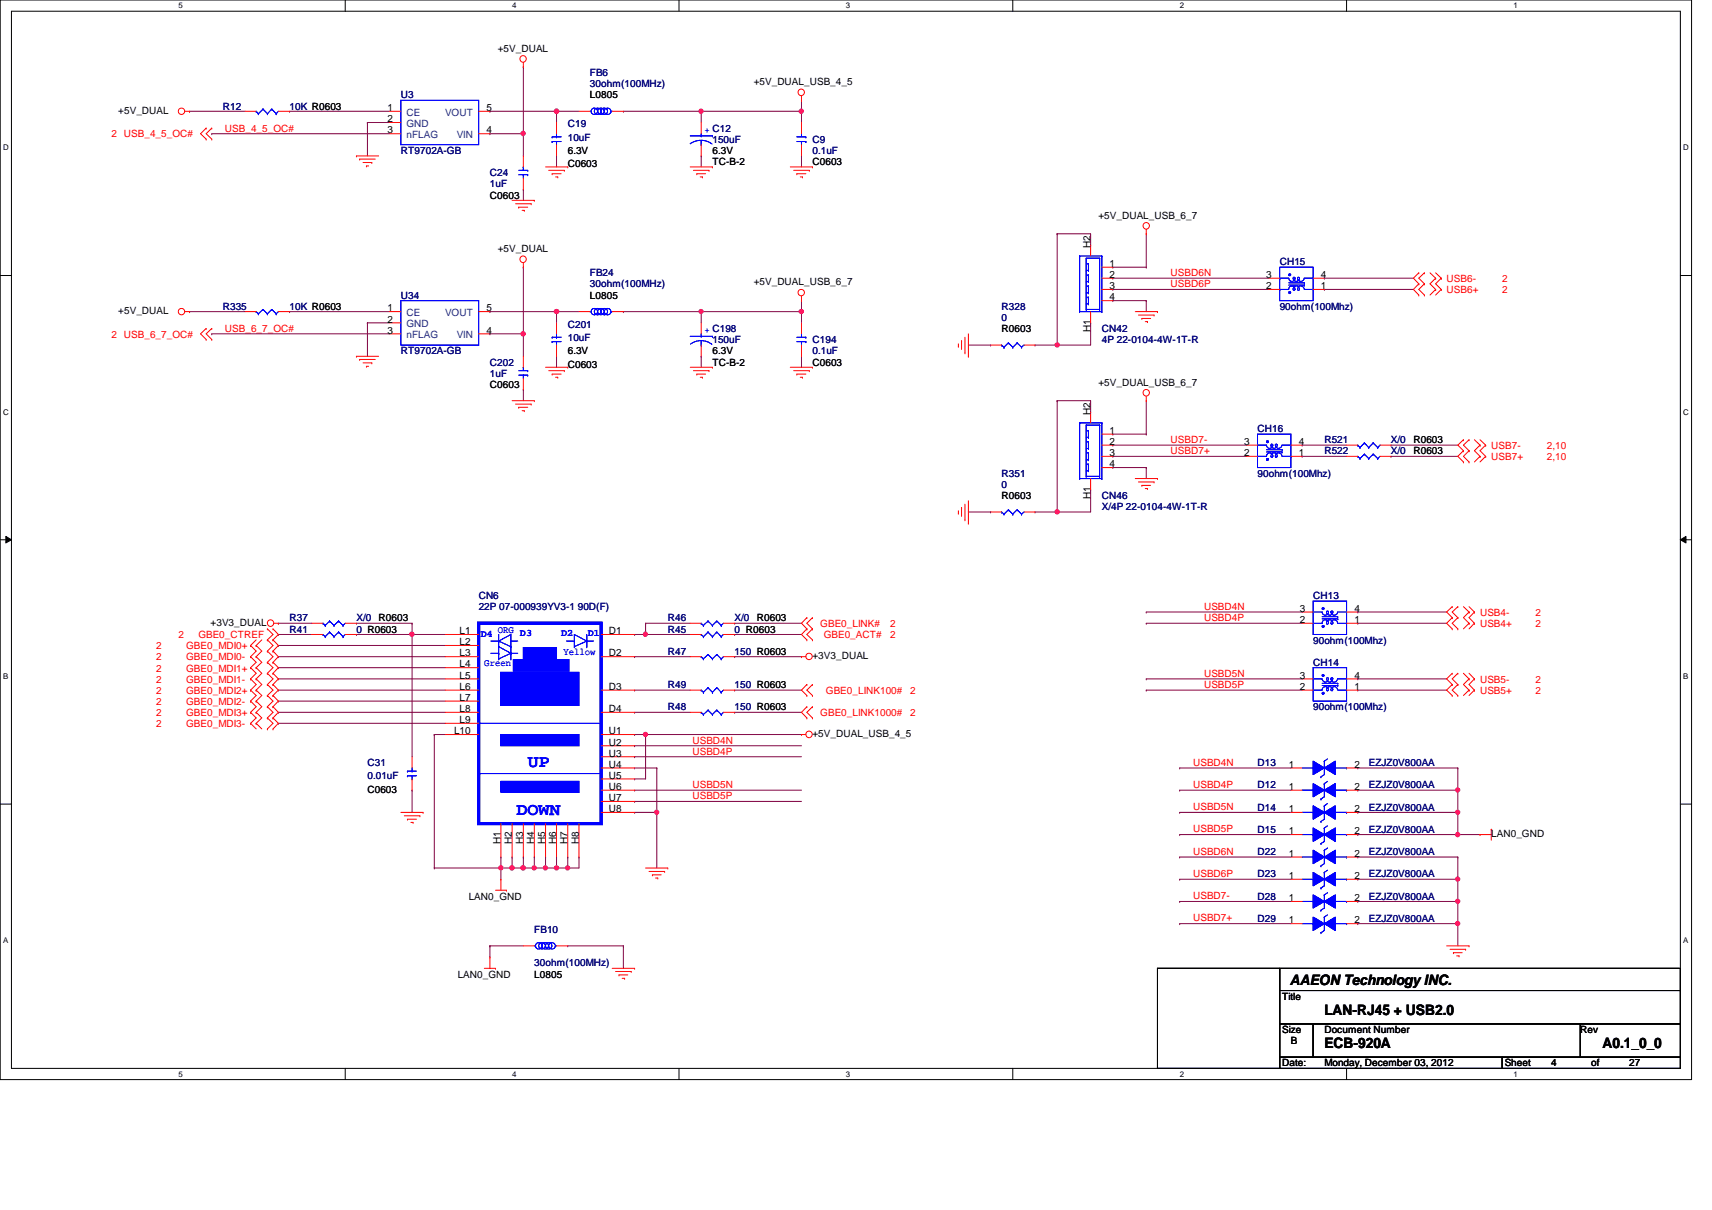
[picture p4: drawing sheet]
<svg xmlns="http://www.w3.org/2000/svg" width="297mm" height="210mm" viewBox="0 0 297 210" stroke-linecap="round" stroke-linejoin="round" font-family="sans-serif">
<defs><g id="words">
<g font-size="3" fill="#00f">
<text x="91.6" y="133.1">UP</text>
<text x="89.6" y="141.4">DOWN</text>
</g>
<g font-size="2.5">
<text x="223.8" y="170.8">AAEON Technology INC.</text>
<text x="229.8" y="176.1">LAN-RJ45 + USB2.0</text>
<text x="229.8" y="181.9">ECB-920A</text>
<text x="278" y="181.9">A0.1_0_0</text>
</g>
<g font-size="1.7">
<text x="86.4" y="9">+5V_DUAL</text>
<text x="102.4" y="17.1">L0805</text>
<text x="130.8" y="14.7">+5V_DUAL_USB_4_5</text>
<text x="20.5" y="19.8">+5V_DUAL</text>
<text x="67.2" y="23.2">3</text>
<text x="67.2" y="21.2">2</text>
<text x="67.2" y="19.3">1</text>
<text x="84.4" y="23.2">4</text>
<text x="84.4" y="19.3">5</text>
<text x="98.5" y="26.7">6.3V</text>
<text x="98.5" y="29">C0603</text>
<text x="123.6" y="28.7">TC-B-2</text>
<text x="123.6" y="26.7">6.3V</text>
<text x="141" y="28.7">C0603</text>
<text x="85" y="34.5">C0603</text>
<text x="190.6" y="37.9">+5V_DUAL_USB_6_7</text>
<text x="86.4" y="43.7">+5V_DUAL</text>
<text x="189.2" y="43.1" transform="rotate(-90 189.2 43.1)">H2</text>
<text x="192.5" y="46.3">1</text>
<text x="102.4" y="51.8">L0805</text>
<text x="130.8" y="49.5">+5V_DUAL_USB_6_7</text>
<text x="192.5" y="52.1">4</text>
<text x="192.5" y="50.2">3</text>
<text x="192.5" y="48.2">2</text>
<text x="219.7" y="50.2">2</text>
<text x="219.7" y="48.2">3</text>
<text x="229.2" y="48.2">4</text>
<text x="229.2" y="50.2">1</text>
<text x="20.5" y="54.5">+5V_DUAL</text>
<text x="67.2" y="57.9">3</text>
<text x="67.2" y="56">2</text>
<text x="67.2" y="54">1</text>
<text x="84.4" y="57.9">4</text>
<text x="84.4" y="54">5</text>
<text x="173.8" y="57.6">R0603</text>
<text x="189.2" y="57.6" transform="rotate(-90 189.2 57.6)">H1</text>
<text x="98.5" y="61.5">6.3V</text>
<text x="98.5" y="63.8">C0603</text>
<text x="123.6" y="63.4">TC-B-2</text>
<text x="123.6" y="61.5">6.3V</text>
<text x="141" y="63.4">C0603</text>
<text x="85" y="67.3">C0603</text>
<text x="190.6" y="66.9">+5V_DUAL_USB_6_7</text>
<text x="189.2" y="72" transform="rotate(-90 189.2 72)">H2</text>
<text x="192.5" y="75.3">1</text>
<text x="192.5" y="77.2">2</text>
<text x="215.9" y="77.2">3</text>
<text x="225.3" y="77.2">4</text>
<text x="245.2" y="76.9">R0603</text>
<text x="192.5" y="81.1">4</text>
<text x="192.5" y="79.1">3</text>
<text x="215.9" y="79.1">2</text>
<text x="225.3" y="79.1">1</text>
<text x="245.2" y="78.8">R0603</text>
<text x="173.8" y="86.6">R0603</text>
<text x="189.2" y="86.6" transform="rotate(-90 189.2 86.6)">H1</text>
<text x="65.7" y="107.8">R0603</text>
<text x="131.3" y="107.8">R0603</text>
<text x="225.5" y="106.1">3</text>
<text x="235" y="106.1">4</text>
<text x="36.5" y="108.6">+3V3_DUAL</text>
<text x="79.8" y="110">L1</text>
<text x="79.8" y="111.9">L2</text>
<text x="79.8" y="113.9">L3</text>
<text x="105.7" y="110">D1</text>
<text x="105.7" y="113.9">D2</text>
<text x="225.5" y="108.1">2</text>
<text x="235" y="108.1">1</text>
<text x="79.8" y="115.8">L4</text>
<text x="79.8" y="117.7">L5</text>
<text x="79.8" y="119.7">L6</text>
<text x="105.7" y="119.7">D3</text>
<text x="141" y="114.3">+3V3_DUAL</text>
<text x="225.5" y="119.7">2</text>
<text x="225.5" y="117.7">3</text>
<text x="235" y="117.7">4</text>
<text x="235" y="119.7">1</text>
<text x="79.8" y="121.6">L7</text>
<text x="79.8" y="123.5">L8</text>
<text x="79.8" y="125.4">L9</text>
<text x="105.7" y="123.5">D4</text>
<text x="78.8" y="127.4">L10</text>
<text x="105.7" y="127.4">U1</text>
<text x="105.7" y="129.3">U2</text>
<text x="105.7" y="131.2">U3</text>
<text x="141" y="127.9">+5V_DUAL_USB_4_5</text>
<text x="63.8" y="137.5">C0603</text>
<text x="105.7" y="133.2">U4</text>
<text x="105.7" y="135.1">U5</text>
<text x="105.7" y="137">U6</text>
<text x="223.6" y="137">1</text>
<text x="223.6" y="133.2">1</text>
<text x="235" y="137">2</text>
<text x="235" y="133.2">2</text>
<text x="105.7" y="139">U7</text>
<text x="105.7" y="140.9">U8</text>
<text x="223.6" y="140.9">1</text>
<text x="235" y="140.9">2</text>
<text x="86.9" y="146.4" transform="rotate(-90 86.9 146.4)">H1</text>
<text x="88.8" y="146.4" transform="rotate(-90 88.8 146.4)">H2</text>
<text x="90.8" y="146.4" transform="rotate(-90 90.8 146.4)">H3</text>
<text x="92.7" y="146.4" transform="rotate(-90 92.7 146.4)">H4</text>
<text x="94.6" y="146.4" transform="rotate(-90 94.6 146.4)">H5</text>
<text x="96.5" y="146.4" transform="rotate(-90 96.5 146.4)">H6</text>
<text x="98.5" y="146.4" transform="rotate(-90 98.5 146.4)">H7</text>
<text x="100.4" y="146.4" transform="rotate(-90 100.4 146.4)">H8</text>
<text x="223.6" y="148.6">1</text>
<text x="223.6" y="144.7">1</text>
<text x="235" y="148.6">2</text>
<text x="235" y="144.7">2</text>
<text x="258.7" y="145.2">LAN0_GND</text>
<text x="223.6" y="152.5">1</text>
<text x="235" y="152.5">2</text>
<text x="81.3" y="156">LAN0_GND</text>
<text x="223.6" y="160.2">1</text>
<text x="223.6" y="156.3">1</text>
<text x="235" y="160.2">2</text>
<text x="235" y="156.3">2</text>
<text x="79.4" y="169.6">LAN0_GND</text>
<text x="92.7" y="169.6">L0805</text>
<text x="222.5" y="173.4">Title</text>
<text x="222.5" y="179.2">Size</text>
<text x="229.8" y="179.2">Document Number</text>
<text x="274.2" y="179.2">Rev</text>
<text x="222.5" y="185">Date:</text>
<text x="224" y="181.1">B</text>
<text x="229.8" y="185">Monday, December 03, 2012</text>
<text x="261.1" y="185">Sheet</text>
<text x="269.2" y="185">4</text>
<text x="276.1" y="185">of</text>
<text x="282.7" y="185">27</text>
</g>
<g font-size="1.7" fill="#000080">
<text x="69.6" y="17.1">U3</text>
<text x="102.4" y="13.2">FB6</text>
<text x="102.4" y="15.2">30ohm(100MHz)</text>
<text x="38.6" y="19">R12</text>
<text x="50.2" y="19">10K R0603</text>
<text x="98.5" y="22.1">C19</text>
<text x="69.6" y="26.7">RT9702A-GB</text>
<text x="98.5" y="24.4">10uF</text>
<text x="123.6" y="24.8">150uF</text>
<text x="141" y="24.8">C9</text>
<text x="141" y="26.7">0.1uF</text>
<text x="85" y="30.6">C24</text>
<text x="85" y="32.5">1uF</text>
<text x="102.4" y="48">FB24</text>
<text x="222" y="46">CH15</text>
<text x="38.6" y="53.8">R335</text>
<text x="50.2" y="53.8">10K R0603</text>
<text x="69.6" y="51.8">U34</text>
<text x="102.4" y="49.9">30ohm(100MHz)</text>
<text x="173.8" y="53.8">R328</text>
<text x="222" y="53.8">90ohm(100Mhz)</text>
<text x="98.5" y="56.9">C201</text>
<text x="98.5" y="59.1">10uF</text>
<text x="123.6" y="59.5">150uF</text>
<text x="141" y="59.5">C194</text>
<text x="173.8" y="55.7">0</text>
<text x="191.2" y="57.6">CN42</text>
<text x="191.2" y="59.5">4P 22-0104-4W-1T-R</text>
<text x="69.6" y="61.5">RT9702A-GB</text>
<text x="85" y="63.4">C202</text>
<text x="85" y="65.3">1uF</text>
<text x="141" y="61.5">0.1uF</text>
<text x="218.2" y="75">CH16</text>
<text x="229.8" y="76.9">R521</text>
<text x="241.3" y="76.9">X/0</text>
<text x="173.8" y="82.7">R351</text>
<text x="218.2" y="82.7">90ohm(100Mhz)</text>
<text x="229.8" y="78.8">R522</text>
<text x="241.3" y="78.8">X/0</text>
<text x="173.8" y="84.6">0</text>
<text x="191.2" y="86.6">CN46</text>
<text x="191.2" y="88.5">X/4P 22-0104-4W-1T-R</text>
<text x="50.2" y="107.8">R37</text>
<text x="61.8" y="107.8">X/0</text>
<text x="83.1" y="103.9">CN6</text>
<text x="83.1" y="105.9">22P 07-000939YV3-1 90D(F)</text>
<text x="115.9" y="107.8">R46</text>
<text x="127.5" y="107.8">X/0</text>
<text x="227.8" y="103.9">CH13</text>
<text x="50.2" y="109.7">R41</text>
<text x="61.8" y="109.7">0 R0603</text>
<text x="115.9" y="113.6">R47</text>
<text x="115.9" y="109.7">R45</text>
<text x="127.5" y="113.6">150 R0603</text>
<text x="127.5" y="109.7">0 R0603</text>
<text x="227.8" y="111.7">90ohm(100Mhz)</text>
<text x="115.9" y="119.4">R49</text>
<text x="127.5" y="119.4">150 R0603</text>
<text x="227.8" y="115.5">CH14</text>
<text x="115.9" y="123.2">R48</text>
<text x="127.5" y="123.2">150 R0603</text>
<text x="227.8" y="123.2">90ohm(100Mhz)</text>
<text x="63.8" y="132.9">C31</text>
<text x="63.8" y="135.2">0.01uF</text>
<text x="218.2" y="136.7">D12</text>
<text x="218.2" y="132.9">D13</text>
<text x="237.5" y="136.7">EZJZ0V800AA</text>
<text x="237.5" y="132.9">EZJZ0V800AA</text>
<text x="218.2" y="140.6">D14</text>
<text x="237.5" y="140.6">EZJZ0V800AA</text>
<text x="218.2" y="148.3">D22</text>
<text x="218.2" y="144.5">D15</text>
<text x="237.5" y="148.3">EZJZ0V800AA</text>
<text x="237.5" y="144.5">EZJZ0V800AA</text>
<text x="218.2" y="152.2">D23</text>
<text x="237.5" y="152.2">EZJZ0V800AA</text>
<text x="92.7" y="161.8">FB10</text>
<text x="218.2" y="159.9">D29</text>
<text x="218.2" y="156">D28</text>
<text x="237.5" y="159.9">EZJZ0V800AA</text>
<text x="237.5" y="156">EZJZ0V800AA</text>
<text x="92.7" y="167.6">30ohm(100MHz)</text>
</g>
<g font-size="1.7" fill="#f00">
<text x="19.3" y="23.8">2 USB_4_5_OC#</text>
<text x="39" y="22.8">USB_4_5_OC#</text>
<text x="203.1" y="47.9">USBD6N</text>
<text x="203.1" y="49.8">USBD6P</text>
<text x="251" y="48.9">USB6-</text>
<text x="251" y="50.8">USB6+</text>
<text x="260.6" y="50.8">2</text>
<text x="260.6" y="48.9">2</text>
<text x="19.3" y="58.6">2 USB_6_7_OC#</text>
<text x="39" y="57.5">USB_6_7_OC#</text>
<text x="203.1" y="76.8">USBD7-</text>
<text x="258.7" y="77.9">USB7-</text>
<text x="268.4" y="77.9">2,10</text>
<text x="203.1" y="78.8">USBD7+</text>
<text x="258.7" y="79.8">USB7+</text>
<text x="268.4" y="79.8">2,10</text>
<text x="208.9" y="105.8">USBD4N</text>
<text x="208.9" y="107.7">USBD4P</text>
<text x="256.8" y="106.8">USB4-</text>
<text x="266.4" y="106.8">2</text>
<text x="27.1" y="112.6">2</text>
<text x="30.9" y="110.7">2</text>
<text x="32.3" y="112.6">GBE0_MDI0+</text>
<text x="34.4" y="110.7">GBE0_CTREF</text>
<text x="142.3" y="108.8">GBE0_LINK#</text>
<text x="142.9" y="110.7">GBE0_ACT#</text>
<text x="154.5" y="108.8">2</text>
<text x="154.5" y="110.7">2</text>
<text x="256.8" y="108.8">USB4+</text>
<text x="266.4" y="108.8">2</text>
<text x="27.1" y="118.4">2</text>
<text x="27.1" y="116.5">2</text>
<text x="27.1" y="114.6">2</text>
<text x="32.3" y="118.4">GBE0_MDI1-</text>
<text x="32.3" y="116.5">GBE0_MDI1+</text>
<text x="32.3" y="114.6">GBE0_MDI0-</text>
<text x="208.9" y="117.4">USBD5N</text>
<text x="208.9" y="119.3">USBD5P</text>
<text x="256.8" y="118.4">USB5-</text>
<text x="266.4" y="118.4">2</text>
<text x="27.1" y="124.2">2</text>
<text x="27.1" y="122.3">2</text>
<text x="27.1" y="120.4">2</text>
<text x="32.3" y="124.2">GBE0_MDI3+</text>
<text x="32.3" y="122.3">GBE0_MDI2-</text>
<text x="32.3" y="120.4">GBE0_MDI2+</text>
<text x="142.3" y="124.2">GBE0_LINK1000#</text>
<text x="143.3" y="120.4">GBE0_LINK100#</text>
<text x="157.9" y="120.4">2</text>
<text x="157.9" y="124.2">2</text>
<text x="256.8" y="120.4">USB5+</text>
<text x="266.4" y="120.4">2</text>
<text x="27.1" y="126.2">2</text>
<text x="32.3" y="126.2">GBE0_MDI3-</text>
<text x="120.1" y="129">USBD4N</text>
<text x="120.1" y="130.9">USBD4P</text>
<text x="120.1" y="136.7">USBD5N</text>
<text x="207" y="132.8">USBD4N</text>
<text x="207" y="136.7">USBD4P</text>
<text x="120.1" y="138.6">USBD5P</text>
<text x="207" y="140.5">USBD5N</text>
<text x="207" y="148.3">USBD6N</text>
<text x="207" y="144.4">USBD5P</text>
<text x="207" y="152.1">USBD6P</text>
<text x="207" y="156">USBD7-</text>
<text x="207" y="159.9">USBD7+</text>
</g>
<g font-size="1.7" fill="#004080">
<text x="70.5" y="22.1">GND</text>
<text x="70.5" y="20.1">CE</text>
<text x="77.2" y="20.1">VOUT</text>
<text x="70.5" y="24">nFLAG</text>
<text x="79.2" y="24">VIN</text>
<text x="70.5" y="58.7">nFLAG</text>
<text x="70.5" y="56.8">GND</text>
<text x="70.5" y="54.9">CE</text>
<text x="77.2" y="54.9">VOUT</text>
<text x="79.2" y="58.7">VIN</text>
</g>
<g font-size="1.7" fill="#00f">
<text x="122.3" y="23">+ C12</text>
<text x="122.3" y="57.8">+ C198</text>
<text x="83.4" y="110.6">D4</text>
<text x="86.4" y="109.7">ORG</text>
<text x="90.2" y="110.4">D3</text>
<text x="97.4" y="110.4">D2</text>
<text x="97.7" y="113.6">Yellow</text>
<text x="102" y="110.4">D1</text>
<text x="84" y="115.5">Green</text>
</g>
<g font-size="1.4">
<text x="30.9" y="1.4">5</text>
<text x="88.9" y="1.4">4</text>
<text x="146.8" y="1.4">3</text>
<text x="204.7" y="1.4">2</text>
<text x="262.6" y="1.4">1</text>
<text x=".5" y="26.1">D</text>
<text x="292.1" y="26.1">D</text>
<text x=".5" y="71.9">C</text>
<text x="292.1" y="71.9">C</text>
<text x=".5" y="117.8">B</text>
<text x="292.1" y="117.8">B</text>
<text x=".5" y="163.6">A</text>
<text x="292.1" y="163.6">A</text>
<text x="30.9" y="186.8">5</text>
<text x="88.9" y="186.8">4</text>
<text x="146.8" y="186.8">3</text>
<text x="204.7" y="186.8">2</text>
<text x="262.6" y="186.8">1</text>
</g>
</g></defs>
<path d="M0 0h293.5v187.3h-293.5zM2 1.9h289.5v183.4h-289.5z" fill="none" stroke="#000" stroke-width=".17"/>
<g fill="#fff">
<path d="M30.9 .2h.8v1.5h-.8z"/>
<path d="M30.9 185.5h.8v1.6h-.8z"/>
</g>
<path d="M59.9 0v1.9M59.9 185.3v2" fill="none" stroke="#000" stroke-width=".17"/>
<g fill="#fff">
<path d="M88.9 .2h.7v1.5h-.7z"/>
<path d="M88.9 185.5h.7v1.6h-.7z"/>
</g>
<path d="M117.8 0v1.9M117.8 185.3v2" fill="none" stroke="#000" stroke-width=".17"/>
<g fill="#fff">
<path d="M146.8 .2h.7v1.5h-.7z"/>
<path d="M146.8 185.5h.7v1.6h-.7z"/>
</g>
<path d="M175.7 0v1.9M175.7 185.3v2" fill="none" stroke="#000" stroke-width=".17"/>
<g fill="#fff">
<path d="M204.7 .2h.7v1.5h-.7z"/>
<path d="M204.7 185.5h.7v1.6h-.7z"/>
</g>
<path d="M233.6 0v1.9M233.6 185.3v2" fill="none" stroke="#000" stroke-width=".17"/>
<g fill="#fff">
<path d="M262.6 .2h.8v1.5h-.8z"/>
<path d="M262.6 185.5h.8v1.6h-.8z"/>
<path d="M.5 24.8h1v1.6h-1z"/>
<path d="M292.1 24.8h.9v1.6h-.9z"/>
<path d="M.5 70.7h1v1.5h-1z"/>
<path d="M292.1 70.7h.9v1.5h-.9z"/>
</g>
<path d="M0 47.8h2M291.5 47.8h2" fill="none" stroke="#000" stroke-width=".17"/>
<g fill="#fff">
<path d="M.5 116.5h.9v1.6h-.9z"/>
<path d="M292.1 116.5h.8v1.6h-.8z"/>
</g>
<path d="M0 93.6h2M1 93l1 .6-1 .6zM291.5 93.6l1-.6v1.2zM291.5 93.6h2" fill="none" stroke="#000" stroke-width=".17"/>
<path d="M1 93l1 .6-1 .6zM291.5 93.6l1-.6v1.2z" fill="#000"/>
<g fill="#fff">
<path d="M.5 162.4h.9v1.5h-.9z"/>
<path d="M292.1 162.4h.8v1.5h-.8z"/>
</g>
<path d="M0 139.5h2M291.5 139.5h2" fill="none" stroke="#000" stroke-width=".17"/>
<path d="M121.7 19.3h.1M121.7 19.3v2M121.7 19.3h17.4M139.1 19.3h.1M139.1 19.3v2M96.6 27.1h.1M96.6 27.1v1.9M121.7 27.1h.1M121.7 27.1v1.9M139.1 27.1h.1M139.1 27.1v1.9" fill="none" stroke="#800040" stroke-width=".17"/>
<circle cx="139" cy="19.3" r=".38" fill="#f0f"/>
<circle cx="139" cy="19.3" r=".38" fill="none" stroke="#f0f" stroke-width=".17"/>
<circle cx="121.6" cy="19.3" r=".38" fill="#f0f"/>
<circle cx="121.6" cy="19.3" r=".38" fill="none" stroke="#f0f" stroke-width=".17"/>
<path d="M96.6 19.3h.1M96.6 19.3v2M63.8 21.3h.1M63.8 21.3v5.8M63.8 21.3h3.8" fill="none" stroke="#800040" stroke-width=".17"/>
<circle cx="96.6" cy="19.3" r=".38" fill="#f0f"/>
<circle cx="96.6" cy="19.3" r=".38" fill="none" stroke="#f0f" stroke-width=".17"/>
<path d="M85 19.3h.1M85 19.3h15.5M96.6 19.3h.1" fill="none" stroke="#800040" stroke-width=".17"/>
<circle cx="96.6" cy="19.3" r=".38" fill="#f0f"/>
<circle cx="96.6" cy="19.3" r=".38" fill="none" stroke="#f0f" stroke-width=".17"/>
<g fill="none" stroke="#800040" stroke-width=".17">
<path d="M198.9 117.8h.1M198.9 119.7h.1M198.9 106.2h.1M198.9 108.1h.1M198.9 117.8h27M198.9 119.7h27M198.9 106.2h27M198.9 108.1h27M235.6 117.8h.1M235.6 119.7h.1M235.6 106.2h.1M235.6 108.1h.1"/>
<path d="M235.6 117.8h15.4M235.6 119.7h15.4M235.6 106.2h15.4M235.6 108.1h15.4M235.6 133.2h.1M235.6 137.1h.1M235.6 133.2h17.3M235.6 137.1h17.3M252.9 133.2h.1M252.9 137.1h.1M252.9 133.2v7.7h-17.3M235.6 140.9h.1"/>
</g>
<circle cx="252.9" cy="137" r=".37" fill="#f0f"/>
<circle cx="252.9" cy="137" r=".37" fill="none" stroke="#f0f" stroke-width=".17"/>
<path d="M235.6 144.8h.1M252.9 140.9h.1M252.9 140.9v3.9h-17.3" fill="none" stroke="#800040" stroke-width=".17"/>
<circle cx="252.9" cy="144.8" r=".38" fill="#f0f"/>
<circle cx="252.9" cy="144.8" r=".38" fill="none" stroke="#f0f" stroke-width=".17"/>
<circle cx="252.9" cy="140.9" r=".37" fill="#f0f"/>
<circle cx="252.9" cy="140.9" r=".37" fill="none" stroke="#f0f" stroke-width=".17"/>
<g fill="none" stroke="#800040" stroke-width=".17">
<path d="M90.8 11.6h.1M90.8 11.6v15.5M85 23.2h.1M85 23.2h5.8M90.8 23.2h.1M90.8 32.9h.1M90.8 32.9v1.9M86.9 150.6h.1M86.9 150.6v1.9M85 164.1h.1M85 164.1h5.8M85 164.1v1.9"/>
<path d="M98.5 164.1h.1M98.5 164.1h9.7M108.2 164.1h.1M108.2 164.1v3.9"/>
</g>
<circle cx="90.8" cy="23.2" r=".38" fill="#f0f"/>
<circle cx="90.8" cy="23.2" r=".38" fill="none" stroke="#f0f" stroke-width=".17"/>
<g fill="none" stroke="#800040" stroke-width=".17">
<path d="M32.9 19.3h.1M32.9 19.3h9.6M50.2 19.3h.1M50.2 19.3h17.4M36.7 23.2h.1M36.7 23.2h30.9M193.1 48.3h.1M193.1 50.2h.1M193.1 48.3h27M193.1 50.2h27M229.8 48.3h.1M229.8 50.2h.1"/>
<path d="M229.8 48.3h15.4M229.8 50.2h15.4M204.7 133.2h.1M204.7 137.1h.1M204.7 133.2h19.3M204.7 137.1h19.3M204.7 148.7h.1M204.7 152.5h.1M204.7 140.9h.1M204.7 144.8h.1M204.7 148.7h19.3M204.7 152.5h19.3"/>
<path d="M204.7 140.9h19.3M204.7 144.8h19.3M235.6 148.7h.1M235.6 152.5h.1M235.6 148.7h17.3M235.6 152.5h17.3"/>
</g>
<circle cx="252.9" cy="152.5" r=".37" fill="#f0f"/>
<circle cx="252.9" cy="152.5" r=".37" fill="none" stroke="#f0f" stroke-width=".17"/>
<path d="M121.7 54.1h.1M121.7 54.1h17.4M121.7 61.8h.1M121.7 61.8v1.9M139.1 61.8h.1M139.1 61.8v1.9M252.9 148.7h.1M252.9 148.7v3.8M252.9 160.2h.1M252.9 160.2v3.9" fill="none" stroke="#800040" stroke-width=".17"/>
<circle cx="139" cy="54" r=".37" fill="#f0f"/>
<circle cx="139" cy="54" r=".37" fill="none" stroke="#f0f" stroke-width=".17"/>
<circle cx="121.6" cy="54" r=".37" fill="#f0f"/>
<circle cx="121.6" cy="54" r=".37" fill="none" stroke="#f0f" stroke-width=".17"/>
<g fill="none" stroke="#800040" stroke-width=".17">
<path d="M63.8 56h.1M63.8 56v5.8M63.8 56h3.8M96.6 54.1h.1M96.6 54.1v1.9M108.2 54.1h.1M108.2 54.1h13.5M121.7 54.1h.1M121.7 54.1v1.9M139.1 54.1h.1M139.1 54.1v1.9M96.6 61.8h.1"/>
<path d="M96.6 61.8v1.9"/>
</g>
<circle cx="96.6" cy="54" r=".37" fill="#f0f"/>
<circle cx="96.6" cy="54" r=".37" fill="none" stroke="#f0f" stroke-width=".17"/>
<path d="M85 54.1h.1M85 54.1h15.5M96.6 54.1h.1" fill="none" stroke="#800040" stroke-width=".17"/>
<circle cx="96.6" cy="54" r=".37" fill="#f0f"/>
<circle cx="96.6" cy="54" r=".37" fill="none" stroke="#f0f" stroke-width=".17"/>
<path d="M32.9 54.1h.1M32.9 54.1h9.6M50.2 54.1h.1M50.2 54.1h17.4M85 57.9h.1M85 57.9h5.8M90.8 57.9h.1M90.8 46.4h.1M90.8 46.4v15.4M90.8 67.6h.1M90.8 67.6v1.9" fill="none" stroke="#800040" stroke-width=".17"/>
<circle cx="90.8" cy="57.9" r=".38" fill="#f0f"/>
<circle cx="90.8" cy="57.9" r=".38" fill="none" stroke="#f0f" stroke-width=".17"/>
<g fill="none" stroke="#800040" stroke-width=".17">
<path d="M36.7 57.9h.1M36.7 57.9h30.9M110.1 113.9h.1M110.1 113.9h9.7M112 108.1h.1M112 110.1h.1M112 108.1h7.8M112 110.1h7.8M112 108.1v2M127.5 108.1h.1M127.5 110.1h.1M127.5 113.9h.1"/>
<path d="M127.5 108.1h11.6M127.5 110.1h11.6M127.5 113.9h11.6"/>
</g>
<circle cx="112" cy="110" r=".38" fill="#f0f"/>
<circle cx="112" cy="110" r=".38" fill="none" stroke="#f0f" stroke-width=".17"/>
<path d="M110.1 110.1h.1M110.1 119.7h.1M110.1 110.1h1.9M110.1 119.7h9.7M127.5 119.7h.1M127.5 119.7h11.6M110.1 123.6h.1M110.1 123.6h9.7M127.5 123.6h.1M127.5 123.6h11.6M86.9 150.6h.1M86.9 150.6h2" fill="none" stroke="#800040" stroke-width=".17"/>
<circle cx="88.8" cy="150.6" r=".37" fill="#f0f"/>
<circle cx="88.8" cy="150.6" r=".37" fill="none" stroke="#f0f" stroke-width=".17"/>
<circle cx="86.9" cy="150.6" r=".37" fill="#f0f"/>
<circle cx="86.9" cy="150.6" r=".37" fill="none" stroke="#f0f" stroke-width=".17"/>
<path d="M88.9 148.7h.1M88.9 150.6h.1M88.9 148.7v1.9M88.9 150.6h1.9" fill="none" stroke="#800040" stroke-width=".17"/>
<circle cx="90.8" cy="150.6" r=".37" fill="#f0f"/>
<circle cx="90.8" cy="150.6" r=".37" fill="none" stroke="#f0f" stroke-width=".17"/>
<circle cx="88.8" cy="150.6" r=".37" fill="#f0f"/>
<circle cx="88.8" cy="150.6" r=".37" fill="none" stroke="#f0f" stroke-width=".17"/>
<path d="M90.8 148.7h.1M90.8 148.7v1.9M92.7 150.6h.1M92.7 148.7h.1M92.7 150.6h2M92.7 148.7v1.9" fill="none" stroke="#800040" stroke-width=".17"/>
<circle cx="92.7" cy="150.6" r=".37" fill="#f0f"/>
<circle cx="92.7" cy="150.6" r=".37" fill="none" stroke="#f0f" stroke-width=".17"/>
<path d="M94.7 148.7h.1M94.7 148.7v1.9" fill="none" stroke="#800040" stroke-width=".17"/>
<circle cx="94.6" cy="150.6" r=".37" fill="#f0f"/>
<circle cx="94.6" cy="150.6" r=".37" fill="none" stroke="#f0f" stroke-width=".17"/>
<path d="M96.6 150.6h.1M96.6 150.6h1.9" fill="none" stroke="#800040" stroke-width=".17"/>
<circle cx="98.5" cy="150.6" r=".37" fill="#f0f"/>
<circle cx="98.5" cy="150.6" r=".37" fill="none" stroke="#f0f" stroke-width=".17"/>
<path d="M96.6 148.7h.1M96.6 148.7v1.9" fill="none" stroke="#800040" stroke-width=".17"/>
<circle cx="96.6" cy="150.6" r=".37" fill="#f0f"/>
<circle cx="96.6" cy="150.6" r=".37" fill="none" stroke="#f0f" stroke-width=".17"/>
<path d="M98.5 148.7h.1M98.5 150.6h.1M98.5 148.7v1.9M100.5 148.7h.1M100.5 148.7v1.9h-2M110.1 140.9h.1M110.1 140.9h3.9M114 140.9h.1M114 140.9v9.7" fill="none" stroke="#800040" stroke-width=".17"/>
<circle cx="113.9" cy="140.9" r=".37" fill="#f0f"/>
<circle cx="113.9" cy="140.9" r=".37" fill="none" stroke="#f0f" stroke-width=".17"/>
<g fill="none" stroke="#800040" stroke-width=".17">
<path d="M108.2 19.3h.1M108.2 19.3h13.5M139.1 17.4h.1M139.1 17.4v1.9M110.1 133.2h.1M110.1 137.1h.1M110.1 139h.1M110.1 129.4h.1M110.1 131.3h.1M110.1 133.2h3.9M110.1 137.1h29M110.1 139h29"/>
<path d="M110.1 129.4h29M110.1 131.3h29M112 127.4h.1M112 127.4h27.1"/>
</g>
<circle cx="112" cy="127.4" r=".37" fill="#f0f"/>
<circle cx="112" cy="127.4" r=".37" fill="none" stroke="#f0f" stroke-width=".17"/>
<g fill="none" stroke="#800040" stroke-width=".17">
<path d="M48.3 117.8h.1M48.3 115.8h.1M48.3 112h.1M48.3 113.9h.1M48.3 119.7h.1M48.3 117.8h29M48.3 115.8h29M48.3 112h29M48.3 113.9h29M48.3 119.7h29M71.5 110.1h.1M71.5 110.1h5.8"/>
<path d="M48.3 121.6h.1M48.3 123.6h.1M48.3 125.5h.1M48.3 121.6h29M48.3 123.6h29M48.3 125.5h29M75.3 127.4h.1M75.3 127.4h2M75.3 127.4v23.2M110.1 135.1h.1M110.1 127.4h.1M110.1 127.4h1.9"/>
<path d="M112 127.4h.1M112 127.4v7.7h-1.9"/>
</g>
<circle cx="71.5" cy="110" r=".38" fill="#f0f"/>
<circle cx="71.5" cy="110" r=".38" fill="none" stroke="#f0f" stroke-width=".17"/>
<g fill="none" stroke="#800040" stroke-width=".17">
<path d="M48.3 110.1h.1M48.3 108.1h.1M48.3 110.1h5.8M48.3 108.1h5.8M61.8 108.1h.1M61.8 108.1h9.7M71.5 110.1h.1M71.5 110.1v21.2M71.5 137.1h.1M71.5 137.1v3.8M75.3 150.6h.1M86.9 148.7h.1"/>
<path d="M86.9 148.7v1.9h-11.6M90.8 150.6h.1M90.8 150.6h1.9"/>
</g>
<circle cx="90.8" cy="150.6" r=".37" fill="#f0f"/>
<circle cx="90.8" cy="150.6" r=".37" fill="none" stroke="#f0f" stroke-width=".17"/>
<g fill="none" stroke="#800040" stroke-width=".17">
<path d="M139.1 52.2h.1M139.1 52.2v1.9M183.4 40.6h.1M183.4 40.6h5.8M183.4 40.6v19.3M193.1 46.4h.1M193.1 46.4h5.8M198.9 46.4h.1M198.9 40.6v5.8M61.8 110.1h.1M71.5 108.1h.1M71.5 108.1v2h-9.7"/>
<path d="M114 133.2h.1M114 133.2v7.7M94.7 150.6h.1M94.7 150.6h1.9"/>
</g>
<circle cx="183.4" cy="59.8" r=".37" fill="#f0f"/>
<circle cx="183.4" cy="59.8" r=".37" fill="none" stroke="#f0f" stroke-width=".17"/>
<g fill="none" stroke="#800040" stroke-width=".17">
<path d="M168 59.9h3.9M171.9 59.9h.1M179.6 59.9h.1M183.4 59.9h.1M189.2 56h.1M189.2 42.5h.1M189.2 40.6v1.9M189.2 56v3.9h-9.6M193.1 52.2h.1M193.1 52.2h5.8M198.9 52.2h.1M198.9 52.2v1.9"/>
<path d="M183.4 69.5h.1M183.4 69.5h5.8v2M183.4 69.5v19.3M189.2 71.5h.1M193.1 75.3h.1M193.1 77.2h.1M193.1 79.2h.1M193.1 75.3h5.8M193.1 77.2h23.2M193.1 79.2h23.2M198.9 75.3h.1M198.9 69.5v5.8"/>
<path d="M168 88.8h3.9M171.9 88.8h.1M183.4 88.8h.1M189.2 85h.1M189.2 85v3.8h-5.8M193.1 81.1h.1M193.1 81.1h5.8M198.9 81.1h.1M198.9 81.1v1.9"/>
</g>
<circle cx="183.4" cy="88.8" r=".37" fill="#f0f"/>
<circle cx="183.4" cy="88.8" r=".37" fill="none" stroke="#f0f" stroke-width=".17"/>
<path d="M225.9 77.2h.1M225.9 79.2h.1M225.9 79.2h7.7M225.9 77.2h7.7M241.3 79.2h.1M241.3 77.2h.1M241.3 79.2h11.6M241.3 77.2h11.6M179.6 88.8h.1M179.6 88.8h3.8M235.6 156.4h.1M235.6 156.4h17.3" fill="none" stroke="#800040" stroke-width=".17"/>
<circle cx="252.9" cy="156.4" r=".37" fill="#f0f"/>
<circle cx="252.9" cy="156.4" r=".37" fill="none" stroke="#f0f" stroke-width=".17"/>
<path d="M235.6 160.2h.1M235.6 160.2h17.3" fill="none" stroke="#800040" stroke-width=".17"/>
<circle cx="252.9" cy="160.2" r=".37" fill="#f0f"/>
<circle cx="252.9" cy="160.2" r=".37" fill="none" stroke="#f0f" stroke-width=".17"/>
<path d="M204.7 156.4h.1M204.7 156.4h19.3M252.9 152.5h.1M252.9 156.4h.1M252.9 144.8h.1M252.9 152.5v7.7M252.9 144.8h3.9M204.7 160.2h.1M204.7 160.2h19.3" fill="none" stroke="#800040" stroke-width=".17"/>
<g fill="none" stroke="#f00" stroke-width=".17">
<path d="M32.1 19.3h.8M32.9 19.3h.1M90.8 11.6h.1M90.8 10.8v.8M139.1 17.4h.1M139.1 16.6v.8M35.8 24.1h.1M35.8 22.2h.1M35.8 22.2l-1 1 1 .9M36.7 24.1h.1M36.7 22.2h.1M36.7 22.2l-.9 1 .9 .9"/>
<path d="M61.8 27.1h.1M61.8 27.1h3.9M62.4 27.6h.1M62.4 27.6h2.7M63 28.2h1.5M63.6 28.8h.1M63.6 28.8h.4M64.5 28.2h.1M88.9 34.8h3.8M89.4 35.3h2.8M90 35.9h.1M90 35.9h1.6"/>
<path d="M90.6 36.5h.4M90.8 27.1v1.9M90.8 30.9v2M91 36.5h.1M92.2 35.3h.1M92.7 34.8h.1M94.7 29h3.8M95.2 29.5h2.7M95.8 30.1h.1M95.8 30.1h1.6M96.4 30.7h.4M96.8 30.7h.1"/>
<path d="M97.9 29.5h.1M98.5 29h.1M119.8 29h3.8M120.3 29.5h2.7M120.9 30.1h.1M120.9 30.1h1.5M121.5 30.7h.4M121.9 30.7h.1M123 29.5h.1M123.6 29h.1M137.1 29h3.9M137.7 29.5h2.7"/>
<path d="M138.3 30.1h.1M138.3 30.1h1.5M138.8 30.7h.4M139.2 30.7h.1M140.4 29.5h.1M141 29h.1M198.9 39.8v.8M32.1 54.1h.8M32.9 54.1h.1M35.8 58.9h.1M35.8 57h.1M35.8 57l-1 .9 1 1"/>
<path d="M36.7 58.9h.1M36.7 57h.1M36.7 57l-.9 .9 .9 1M90.8 46.4h.1M90.8 45.6v.8M139.1 52.2h.1M139.1 51.4v.8M166.3 59.6v.5M166.8 59.1h.1M166.8 59.1v1.5M167.4 58.5v2.7M168 57.9v3.9"/>
<path d="M197 54.1h3.8M197.5 54.7h2.7M198.1 55.2h.1M198.1 55.2h1.5M198.7 55.8h.4M198.9 40.6h.1M199.1 55.8h.1M200.2 54.7h.1M200.8 54.1h.1M246.2 47.3h.1M246.2 49.2h.1M246.2 51.2h.1"/>
<path d="M246.2 47.3l-1 1 1 .9M246.2 49.2l-1 1 1 1M247.1 49.2h.1M247.1 47.3h.1M247.1 51.2h.1M247.1 47.3l-.9 1 .9 .9M247.1 49.2l-.9 1 .9 1M248.1 47.3l1 1M249.1 48.3h.1M249.1 50.2h.1M249.1 48.3l-1 .9 1 1M249.1 47.3l1 1"/>
<path d="M249.1 50.2l-1 1M250.1 48.3h.1M250.1 50.2h.1M250.1 48.3l-1 .9 1 1M250.1 50.2l-1 1M61.8 61.8h.1M61.8 61.8h3.9M62.4 62.4h.1M62.4 62.4h2.7M63 62.9h1.5M63.6 63.5h.1M63.6 63.5h.4"/>
<path d="M64.5 62.9h.1M88.9 69.5h3.8M89.4 70.1h2.8M90 70.7h.1M90 70.7h1.6M90.6 71.2h.4M91 71.2h.1M92.2 70.1h.1M92.7 69.5h.1M94.7 63.7h3.8M95.2 64.3h2.7M95.8 64.9h.1"/>
<path d="M95.8 64.9h1.6M96.4 65.4h.4M96.8 65.4h.1M97.9 64.3h.1M98.5 63.7h.1M119.8 63.7h3.8M120.3 64.3h2.7M120.9 64.9h.1M120.9 64.9h1.5M121.5 65.4h.4M121.9 65.4h.1M123 64.3h.1"/>
<path d="M123.6 63.7h.1M137.1 63.7h3.9M137.7 64.3h2.7M138.3 64.9h.1M138.3 64.9h1.5M138.8 65.4h.4M139.2 65.4h.1M140.4 64.3h.1M141 63.7h.1M166.3 60.1h.1M167.4 61.2h.1M168 61.8h.1"/>
<path d="M198.9 69.5h.1M198.9 68.7v.8M253.9 78.2h.1M253.9 76.3h.1M253.9 78.2l-1 1 1 .9M253.9 76.3l-1 .9 1 1M254.9 78.2h.1M254.9 76.3h.1M254.9 78.2l-1 1 1 .9M254.9 76.3l-1 .9 1 1M255.8 76.3l1 .9M256.8 79.2h.1"/>
<path d="M256.8 77.2h.1M256.8 79.2l-1 .9M256.8 77.2l-1 1 1 1M256.8 76.3l1 .9M257.8 79.2h.1M257.8 77.2h.1M257.8 79.2l-1 .9M257.8 77.2l-1 1 1 1M166.3 89h.1M166.3 88.6v.4M166.8 88.1h.1M166.8 88.1v1.5"/>
<path d="M167.4 90.2h.1M167.4 87.5v2.7M168 90.8h.1M168 86.9v3.9M197 83h3.8M197.5 83.6h2.7M198.1 84.2h.1M198.1 84.2h1.5M198.7 84.8h.4M199.1 84.8h.1M200.2 83.6h.1M200.8 83h.1"/>
<path d="M253.9 80.1h.1M254.9 80.1h.1M43.5 119.7h.1M43.5 117.8h.1M43.5 115.8h.1M43.5 113.9h.1M43.5 112h.1M43.5 119.7l.9 .9-.9 1M43.5 115.8l.9 1-.9 1M43.5 117.8l.9 .9-.9 1M43.5 113.9l.9 1-.9 .9M43.5 112l.9 .9-.9 1"/>
<path d="M44.4 119.7h.1M44.4 117.8h.1M44.4 115.8h.1M44.4 113.9h.1M44.4 112h.1M44.4 119.7l1 .9-1 1M44.4 117.8l1 .9-1 1M44.4 115.8l1 1-1 1M44.4 112l1 .9-1 1M44.4 113.9l1 1-1 .9M44.4 111l-.9 1M45.4 111l-1 1"/>
<path d="M46.4 118.7h.1M46.4 116.8h.1M46.4 114.9h.1M46.4 112.9h.1M46.4 111h.1M46.4 109.1h.1M46.4 118.7l1 1-1 .9M46.4 114.9l1 .9-1 1M46.4 116.8l1 1-1 .9M46.4 112.9l1 1-1 1M46.4 111l1 1-1 .9M46.4 109.1l1 1-1 .9"/>
<path d="M47.4 118.7h.1M47.4 116.8h.1M47.4 114.9h.1M47.4 112.9h.1M47.4 111h.1M47.4 109.1h.1M47.4 118.7l.9 1-.9 .9M47.4 116.8l.9 1-.9 .9M47.4 114.9l.9 .9-.9 1M47.4 112.9l.9 1-.9 1M47.4 109.1l.9 1-.9 .9M47.4 111l.9 1-.9 .9"/>
<path d="M47.5 108.1h.8M48.3 108.1h.1M139.1 113.9h.1M139.1 113.9h.7M140 107.1h.1M140 109.1h.1M140 111h.1M140 118.7h.1M140 107.1l-.9 1 .9 1M140 109.1l-.9 1 .9 .9M140 118.7l-.9 1 .9 .9M141 109.1h.1"/>
<path d="M141 107.1h.1M141 111h.1M141 118.7h.1M141 107.1l-1 1 1 1M141 109.1l-1 1 1 .9M141 118.7l-1 1 1 .9M252 105.2h.1M252 107.1h.1M252 109.1h.1M252 116.8h.1M252 118.7h.1M252 105.2l-1 1 1 .9"/>
<path d="M252 107.1l-1 1 1 1M252 116.8l-1 1 1 .9M252 118.7l-1 1 1 .9M252.9 107.1h.1M252.9 105.2h.1M252.9 109.1h.1M252.9 118.7h.1M252.9 116.8h.1M252.9 105.2l-.9 1 .9 .9M252.9 107.1l-.9 1 .9 1M252.9 116.8l-.9 1 .9 .9M252.9 118.7l-.9 1 .9 .9"/>
<path d="M253.9 105.2l1 1M253.9 116.8l1 1M254.9 106.2h.1M254.9 108.1h.1M254.9 117.8h.1M254.9 119.7h.1M254.9 106.2l-1 .9 1 1M254.9 105.2l.9 1M254.9 108.1l-1 1M254.9 117.8l-1 .9 1 1M254.9 116.8l.9 1M254.9 119.7l-1 .9"/>
<path d="M255.8 106.2h.1M255.8 108.1h.1M255.8 117.8h.1M255.8 119.7h.1M255.8 106.2l-.9 .9 .9 1M255.8 108.1l-.9 1M255.8 117.8l-.9 .9 .9 1M255.8 119.7l-.9 .9M43.5 125.5h.1M43.5 123.6h.1M43.5 121.6h.1M43.5 125.5l.9 .9"/>
<path d="M43.5 123.6l.9 .9-.9 1M43.5 121.6l.9 1-.9 1M44.4 125.5h.1M44.4 123.6h.1M44.4 121.6h.1M44.4 121.6l1 1-1 1M44.4 125.5l1 .9M44.4 123.6l1 .9-1 1M46.4 126.4h.1M46.4 124.5h.1M46.4 122.6h.1M46.4 120.6h.1"/>
<path d="M46.4 124.5l1 1-1 .9M46.4 122.6l1 1-1 .9M46.4 120.6l1 1-1 1M47.4 124.5h.1M47.4 126.4h.1M47.4 122.6h.1M47.4 120.6h.1M47.4 124.5l.9 1-.9 .9M47.4 122.6l.9 1-.9 .9M47.4 120.6l.9 1-.9 1M139.1 127.4h.1M139.1 127.4h.7"/>
<path d="M140 120.6h.1M140 122.6h.1M140 124.5h.1M140 122.6l-.9 1 .9 .9M141 120.6h.1M141 124.5h.1M141 122.6h.1M141 122.6l-1 1 1 .9M252 120.6h.1M252.9 120.6h.1M69.6 140.9h3.8M70.1 141.5h2.8"/>
<path d="M70.7 142.1h.1M70.7 142.1h1.6M71.3 142.7h.4M71.7 142.7h.1M72.9 141.5h.1M73.4 140.9h.1M86 154.4h1.9M86.9 152.5h.1M86.9 152.5v1.9M87.9 154.4h.1M112 150.6h3.9M112.6 151.2h2.7"/>
<path d="M113.2 151.8h.1M113.2 151.8h1.5M113.7 152.3h.4M114.1 152.3h.1M115.3 151.2h.1M115.9 150.6h.1M256.8 144.8h.1M256.8 144.8h1.9M258.7 143.8h.1M258.7 143.8v2M84 168h2M85 166h.1"/>
<path d="M85 166v2M86 168h.1M106.2 168h3.9M106.8 168.5h2.7M107.4 169.1h.1M107.4 169.1h1.5M107.9 169.7h.5M108.4 169.7h.1M109.5 168.5h.1M110.1 168h.1M251 164.1h3.9M251.6 164.7h2.7"/>
<path d="M252.2 165.3h.1M252.2 165.3h1.5M252.7 165.8h.4M253.1 165.8h.1M254.3 164.7h.1M254.9 164.1h.1"/>
<circle cx="31.5" cy="19.3" r=".56"/>
<circle cx="90.7" cy="10.2" r=".56"/>
<circle cx="139" cy="16" r=".56"/>
<circle cx="198.9" cy="39.2" r=".56"/>
<circle cx="31.5" cy="54.1" r=".56"/>
<circle cx="90.7" cy="45" r=".56"/>
<circle cx="139" cy="50.8" r=".56"/>
<circle cx="198.9" cy="68.1" r=".56"/>
<circle cx="46.9" cy="108.1" r=".56"/>
<circle cx="140.4" cy="113.9" r=".56"/>
<circle cx="140.4" cy="127.4" r=".56"/>
</g>
<path d="M200.8 168h21.2v17.3h-21.2zM222 168h69.5v3.8h-69.5zM222 171.8h69.5v5.8h-69.5zM222 177.6h5.8v5.8h-5.8zM227.8 177.6h46.4v5.8h-46.4zM274.2 177.6h17.3v5.8h-17.3zM222 183.4h38.6v1.9h-38.6zM260.6 183.4h30.9v1.9h-30.9z" fill="none" stroke="#000" stroke-width=".17"/>
<path d="M90 29.5h1.6M90 30.3h1.6M90.8 29h.1M90.8 30.3h.1M90.8 29v.5M90.8 30.3v.6M91.6 29.5h.1M91.6 30.3h.1" fill="none" stroke="#00f" stroke-width=".17"/>
<path d="M227.8 159.1l2 1.1-2 1.2z" fill="#00f"/>
<path d="M227.8 159.1l2 1.1-2 1.2zM229.8 159.1h.1M229.8 159.1v2.3M225.9 160.2h1.9M227.8 160.2h.1M231.7 160.2h1.9M233.6 160.2h.1" fill="none" stroke="#00f" stroke-width=".17"/>
<path d="M229.8 160.2l1.9-1.1v2.3z" fill="#00f"/>
<path d="M229.8 159.1h.1M230.3 158.7l-.5 .4M229.2 161.8h.1M229.8 160.2l1.9-1.1v2.3zM229.8 161.4l-.6 .4" fill="none" stroke="#00f" stroke-width=".17"/>
<path d="M227.8 159.1l2 1.1-2 1.2z" fill="#00f"/>
<path d="M227.8 159.1l2 1.1-2 1.2zM229.8 159.1h.1M229.8 159.1v2.3M225.9 160.2h1.9M227.8 160.2h.1M231.7 160.2h1.9M233.6 160.2h.1" fill="none" stroke="#00f" stroke-width=".17"/>
<path d="M229.8 160.2l1.9-1.1v2.3z" fill="#00f"/>
<g fill="none" stroke="#00f" stroke-width=".17">
<path d="M102.4 19.3h.2M102.6 19.3h.1M106 19.3h.1M106 19.3h.2M138.3 58.5h1.5M138.3 59.3h1.5M139.1 57.9h.1M139.1 59.3h.1M139.1 57.9v.6M139.1 59.3v.6M139.8 58.5h.1M139.8 59.3h.1"/>
<path d="M121.7 108.1h.1M121.7 119.7h.1M121.7 108.1l.3 .4M121.7 119.7l.3 .4M122 108.5h.1M122.8 107.7h.1M122.8 119.3h.1M122.8 107.7l-.8 .8M122.8 107.7l.8 .8M122.8 119.3l-.8 .8M122.8 119.3l.8 .8M123.6 108.5h.1"/>
<path d="M124.4 107.7h.1M124.4 119.3h.1M124.4 107.7l.7 .8M124.4 107.7l-.8 .8M124.4 119.3l.7 .8M124.4 119.3l-.8 .8M125.1 108.5h.1M125.5 108.1l-.4 .4M125.5 119.7l-.4 .4M122 120.1h.1M123.6 120.1h.1M125.1 120.1h.1"/>
<path d="M229.8 159.1h.1M230.3 158.7l-.5 .4M229.2 161.8h.1M229.8 160.2l1.9-1.1v2.3zM229.8 161.4l-.6 .4"/>
<circle cx="103.1" cy="19.3" r=".56"/>
<circle cx="103.7" cy="19.3" r=".56"/>
<circle cx="104.3" cy="19.3" r=".56"/>
<circle cx="104.8" cy="19.3" r=".56"/>
<circle cx="105.4" cy="19.3" r=".56"/>
</g>
<path d="M100.5 19.3h1.9M106.2 19.3h2M139.1 56v1.9M139.1 59.9v1.9M119.8 108.1h1.9M119.8 119.7h1.9M125.5 108.1h2M125.5 119.7h2M224 160.2h1.9M233.6 160.2h2" fill="none" stroke="#f00" stroke-width=".17"/>
<path d="M227.8 155.2l2 1.2-2 1.1z" fill="#00f"/>
<path d="M225.9 156.4h1.9M227.8 155.2l2 1.2-2 1.1zM227.8 156.4h.1M229.8 155.2h.1M229.8 155.2v2.3M231.7 156.4h1.9M233.6 156.4h.1" fill="none" stroke="#00f" stroke-width=".17"/>
<path d="M229.8 156.4l1.9-1.2v2.3z" fill="#00f"/>
<path d="M229.2 157.9h.1M229.8 156.4l1.9-1.2v2.3zM229.8 155.2h.1M229.8 157.5l-.6 .4M230.3 154.9l-.5 .3" fill="none" stroke="#00f" stroke-width=".17"/>
<path d="M227.8 155.2l2 1.2-2 1.1z" fill="#00f"/>
<path d="M225.9 156.4h1.9M227.8 155.2l2 1.2-2 1.1zM227.8 156.4h.1M229.8 155.2h.1M229.8 155.2v2.3M231.7 156.4h1.9M233.6 156.4h.1" fill="none" stroke="#00f" stroke-width=".17"/>
<path d="M229.8 156.4l1.9-1.2v2.3z" fill="#00f"/>
<g fill="none" stroke="#00f" stroke-width=".17">
<path d="M44.4 54.1h.1M44.4 54.1l.4 .3M44.8 54.4h.1M45.6 53.7h.1M45.6 53.7l-.8 .7M45.6 53.7l.8 .7M46.4 54.4h.1M47.2 53.7h.1M47.2 53.7l.7 .7M47.2 53.7l-.8 .7M47.9 54.4h.1M48.3 54.1l-.4 .3"/>
<path d="M227.8 104.3h5.8v5.8h-5.8zM227.8 106.2h.1M227.8 108.1h.1M227.8 106.2h1.6a.53 .53 0 0 0 .6 .5 .53 .53 0 0 0 .4-.7h-.2a.53 .53 0 0 0 .5 .7 .53 .53 0 0 0 .5-.7h-.2a.56 .56 0 0 0 .4 .7 .56 .56 0 0 0 .7-.5M229.4 107.4h2.7M229.4 107h2.7M232.1 108.1a.56 .56 0 0 0-.7-.6 .56 .56 0 0 0-.4 .7h.2a.53 .53 0 0 0-.5-.7 .53 .53 0 0 0-.5 .7h.2a.53 .53 0 0 0-.4-.7 .53 .53 0 0 0-.6 .6h-1.6M232.1 107.4h.1M232.1 107h.1M232.1 106.2h1.5M232.1 108.1h1.5M233.6 108.1h.1"/>
<path d="M233.6 106.2h.1M229.2 157.9h.1M229.8 156.4l1.9-1.2v2.3zM229.8 155.2h.1M229.8 157.5l-.6 .4M230.3 154.9l-.5 .3"/>
</g>
<path d="M42.5 54.1h1.9M48.3 54.1h1.9M224 156.4h1.9M233.6 156.4h2" fill="none" stroke="#f00" stroke-width=".17"/>
<path d="M229.4 108.5h.3v.3h-.3z" fill-rule="evenodd" fill="#00f"/>
<path d="M229.4 108.5h.3v.3h-.3z" fill="none" stroke="#00f" stroke-width=".17"/>
<path d="M229.4 105.4h.3v.3h-.3z" fill-rule="evenodd" fill="#00f"/>
<g fill="none" stroke="#00f" stroke-width=".17">
<path d="M227.8 104.3h5.8v5.8h-5.8zM227.8 106.2h.1M227.8 108.1h.1M227.8 106.2h1.6a.53 .53 0 0 0 .6 .5 .53 .53 0 0 0 .4-.7h-.2a.53 .53 0 0 0 .5 .7 .53 .53 0 0 0 .5-.7h-.2a.56 .56 0 0 0 .4 .7 .56 .56 0 0 0 .7-.5M229.4 107.4h2.7M229.4 107h2.7M229.4 105.4h.3v.3h-.3zM232.1 108.1a.56 .56 0 0 0-.7-.6 .56 .56 0 0 0-.4 .7h.2a.53 .53 0 0 0-.5-.7 .53 .53 0 0 0-.5 .7h.2a.53 .53 0 0 0-.4-.7 .53 .53 0 0 0-.6 .6h-1.6M232.1 107.4h.1M232.1 107h.1M232.1 106.2h1.5M232.1 108.1h1.5"/>
<path d="M233.6 108.1h.1M233.6 106.2h.1"/>
</g>
<path d="M229.4 108.5h.3v.3h-.3z" fill-rule="evenodd" fill="#00f"/>
<path d="M229.4 108.5h.3v.3h-.3z" fill="none" stroke="#00f" stroke-width=".17"/>
<path d="M229.4 105.4h.3v.3h-.3z" fill-rule="evenodd" fill="#00f"/>
<path d="M229.4 105.4h.3v.3h-.3z" fill="none" stroke="#00f" stroke-width=".17"/>
<path d="M225.9 108.1h1.9M225.9 106.2h1.9M233.6 108.1h2M233.6 106.2h2" fill="none" stroke="#f00" stroke-width=".17"/>
<path d="M227.8 151.3l2 1.2-2 1.2z" fill="#00f"/>
<path d="M225.9 152.5h1.9M227.8 151.3l2 1.2-2 1.2zM227.8 152.5h.1M229.8 151.3h.1M229.8 151.3v2.4M231.7 152.5h1.9M233.6 152.5h.1" fill="none" stroke="#00f" stroke-width=".17"/>
<path d="M229.8 152.5l1.9-1.2v2.4z" fill="#00f"/>
<path d="M229.2 154.1h.1M229.8 152.5l1.9-1.2v2.4zM229.8 151.3h.1M229.8 153.7l-.6 .4M230.3 151l-.5 .3" fill="none" stroke="#00f" stroke-width=".17"/>
<path d="M227.8 151.3l2 1.2-2 1.2z" fill="#00f"/>
<path d="M225.9 152.5h1.9M227.8 151.3l2 1.2-2 1.2zM227.8 152.5h.1M229.8 151.3h.1M229.8 151.3v2.4M231.7 152.5h1.9M233.6 152.5h.1" fill="none" stroke="#00f" stroke-width=".17"/>
<path d="M229.8 152.5l1.9-1.2v2.4z" fill="#00f"/>
<g fill="none" stroke="#00f" stroke-width=".17">
<path d="M69.6 17.4h13.5v7.7h-13.5zM95.8 24.6h.1M95.8 23.7h.1M95.8 23.7h1.6M95.8 24.6h1.6M96.6 25.1h.1M96.6 23.7h.1M96.6 23.2v.5M96.6 24.6v.5M119.8 23.6h3.8M121.7 25.1h.1M121.7 23.6h.1"/>
<path d="M121.7 24.3l-.9 .1-1 .5M121.7 24.3l1.1 .3 .7 .4M121.7 23.2v.4M121.7 24.3v.8M123.6 23.6h.1M138.3 23.7h1.5M138.3 24.6h1.5M139.1 23.2h.1M139.1 24.6h.1M139.1 23.2v.5M139.1 24.6v.5M139.8 23.7h.1"/>
<path d="M139.8 24.6h.1M119.8 58.3h3.8M121.7 59.9h.1M121.7 58.3h.1M121.7 59.1l-.9 .1-1 .5M121.7 59.1l1.1 .2 .7 .4M121.7 57.9v.4M121.7 59.1v.8M123.6 58.3h.1M187.3 73.4h.1M187.3 73.4h3.9M187.3 73.4v9.6"/>
<path d="M188.5 73.7h.1M188.5 75.9h.1M188.5 77.8h.1M188.5 79.8h.1M188.5 73.7h2.3M188.5 73.7v8.9M188.5 74.7h.3M188.5 75.9h.3M188.5 76.7h.3M188.5 77.8h.3M188.5 78.6h.3M188.5 79.8h.3"/>
<path d="M188.8 74.7h.1M188.8 75.9h.1M188.8 76.7h.1M188.8 77.8h.1M188.8 78.6h.1M188.8 79.8h.1M188.8 74.7v1.2M188.8 76.7v1.1M188.8 78.6v1.2M190.8 73.7h.1M190.8 73.7v8.9M191.2 73.4h.1"/>
<path d="M191.2 73.4v9.6M235.6 77.2h.1M235.6 77.2l.4 .4M236 77.6h.1M236.7 76.8h.1M236.7 76.8l-.7 .8M236.7 76.8l.8 .8M237.5 77.6h.1M238.2 76.8h.1M238.2 76.8l.9 .8M238.2 76.8l-.7 .8M239.1 77.6h.1"/>
<path d="M239.4 77.2l-.3 .4M187.3 83h.1M187.3 83h3.9M188.5 82.6h.1M188.5 81.7h.1M188.5 82.6h2.3M188.5 80.5h.3M188.5 81.7h.3M188.8 80.5h.1M188.8 81.7h.1M188.8 80.5v1.2M190.8 82.6h.1"/>
<path d="M191.2 83h.1M121.7 113.9h.1M121.7 113.9l.3 .4M122 114.3h.1M122.8 113.5h.1M122.8 113.5l-.8 .8M122.8 113.5l.8 .8M123.6 114.3h.1M124.4 113.5h.1M124.4 113.5l.7 .8M124.4 113.5l-.8 .8M125.1 114.3h.1"/>
<path d="M125.5 113.9l-.4 .4M229.2 154.1h.1M229.8 152.5l1.9-1.2v2.4zM229.8 151.3h.1M229.8 153.7l-.6 .4M230.3 151l-.5 .3"/>
</g>
<g fill="none" stroke="#f00" stroke-width=".17">
<path d="M67.6 19.3h2M83.1 19.3h1.9M67.6 23.2h2M67.6 21.3h2M83.1 23.2h1.9M96.6 21.3v1.9M96.6 25.1v2M121.7 21.3v1.9M121.7 25.1v2M139.1 21.3v1.9M139.1 25.1v2M121.7 56v1.9"/>
<path d="M121.7 59.9v1.9M189.2 71.5v1.9M191.2 75.3h1.9M191.2 79.2h1.9M191.2 77.2h1.9M233.6 77.2h2M239.4 77.2h1.9M189.2 83v2M191.2 81.1h1.9M119.8 113.9h1.9M125.5 113.9h2M224 152.5h1.9"/>
<path d="M233.6 152.5h2"/>
</g>
<path d="M227.8 147.5l2 1.2-2 1.1z" fill="#00f"/>
<path d="M225.9 148.7h1.9M227.8 147.5l2 1.2-2 1.1zM227.8 148.7h.1M229.8 147.5h.1M229.8 147.5v2.3M231.7 148.7h1.9M233.6 148.7h.1" fill="none" stroke="#00f" stroke-width=".17"/>
<path d="M229.8 148.7l1.9-1.2v2.3z" fill="#00f"/>
<path d="M229.2 150.2h.1M229.8 148.7l1.9-1.2v2.3zM229.8 147.5h.1M229.8 149.8l-.6 .4M230.3 147.1l-.5 .4" fill="none" stroke="#00f" stroke-width=".17"/>
<path d="M227.8 147.5l2 1.2-2 1.1z" fill="#00f"/>
<path d="M225.9 148.7h1.9M227.8 147.5l2 1.2-2 1.1zM227.8 148.7h.1M229.8 147.5h.1M229.8 147.5v2.3M231.7 148.7h1.9M233.6 148.7h.1" fill="none" stroke="#00f" stroke-width=".17"/>
<path d="M229.8 148.7l1.9-1.2v2.3z" fill="#00f"/>
<g fill="none" stroke="#00f" stroke-width=".17">
<path d="M95.8 59.3h.1M95.8 58.5h.1M95.8 59.3h1.6M95.8 58.5h1.6M96.6 59.9h.1M96.6 58.5h.1M96.6 57.9v.6M96.6 59.3v.6M229.2 150.2h.1M229.8 148.7l1.9-1.2v2.3zM229.8 147.5h.1M229.8 149.8l-.6 .4"/>
<path d="M230.3 147.1l-.5 .4"/>
</g>
<path d="M96.6 56v1.9M96.6 59.9v1.9M224 148.7h1.9M233.6 148.7h2" fill="none" stroke="#f00" stroke-width=".17"/>
<path d="M227.8 143.6l2 1.2-2 1.2z" fill="#00f"/>
<path d="M225.9 144.8h1.9M227.8 143.6l2 1.2-2 1.2zM227.8 144.8h.1M229.8 143.6h.1M229.8 143.6v2.4M231.7 144.8h1.9M233.6 144.8h.1" fill="none" stroke="#00f" stroke-width=".17"/>
<path d="M229.8 144.8l1.9-1.2v2.4z" fill="#00f"/>
<path d="M229.2 146.3h.1M229.8 144.8l1.9-1.2v2.4zM229.8 143.6h.1M229.8 146l-.6 .3M230.3 143.3l-.5 .3" fill="none" stroke="#00f" stroke-width=".17"/>
<path d="M227.8 143.6l2 1.2-2 1.2z" fill="#00f"/>
<path d="M225.9 144.8h1.9M227.8 143.6l2 1.2-2 1.2zM227.8 144.8h.1M229.8 143.6h.1M229.8 143.6v2.4M231.7 144.8h1.9M233.6 144.8h.1" fill="none" stroke="#00f" stroke-width=".17"/>
<path d="M229.8 144.8l1.9-1.2v2.4z" fill="#00f"/>
<g fill="none" stroke="#00f" stroke-width=".17">
<path d="M44.4 19.3h.1M44.4 19.3l.4 .4M44.8 19.7h.1M45.6 18.9h.1M45.6 18.9l-.8 .8M45.6 18.9l.8 .8M46.4 19.7h.1M47.2 18.9h.1M47.2 18.9l.7 .8M47.2 18.9l-.8 .8M47.9 19.7h.1M48.3 19.3l-.4 .4"/>
<path d="M102.4 54.1h.2M102.6 54.1h.1M106 54.1h.1M106 54.1h.2M229.2 146.3h.1M229.8 144.8l1.9-1.2v2.4zM229.8 143.6h.1M229.8 146l-.6 .3M230.3 143.3l-.5 .3"/>
<circle cx="103.1" cy="54.1" r=".56"/>
<circle cx="103.7" cy="54.1" r=".56"/>
<circle cx="104.3" cy="54.1" r=".56"/>
<circle cx="104.8" cy="54.1" r=".56"/>
<circle cx="105.4" cy="54.1" r=".56"/>
</g>
<path d="M42.5 19.3h1.9M48.3 19.3h1.9M100.5 54.1h1.9M106.2 54.1h2M224 144.8h1.9M233.6 144.8h2" fill="none" stroke="#f00" stroke-width=".17"/>
<path d="M227.8 139.8l2 1.1-2 1.2z" fill="#00f"/>
<path d="M227.8 139.8l2 1.1-2 1.2zM229.8 139.8h.1M229.8 139.8v2.3M225.9 140.9h1.9M227.8 140.9h.1M231.7 140.9h1.9M233.6 140.9h.1" fill="none" stroke="#00f" stroke-width=".17"/>
<path d="M229.8 140.9l1.9-1.1v2.3z" fill="#00f"/>
<path d="M229.8 139.8h.1M230.3 139.4l-.5 .4M229.2 142.5h.1M229.8 140.9l1.9-1.1v2.3zM229.8 142.1l-.6 .4" fill="none" stroke="#00f" stroke-width=".17"/>
<path d="M227.8 139.8l2 1.1-2 1.2z" fill="#00f"/>
<path d="M227.8 139.8l2 1.1-2 1.2zM229.8 139.8h.1M229.8 139.8v2.3M225.9 140.9h1.9M227.8 140.9h.1M231.7 140.9h1.9M233.6 140.9h.1" fill="none" stroke="#00f" stroke-width=".17"/>
<path d="M229.8 140.9l1.9-1.1v2.3z" fill="#00f"/>
<g fill="none" stroke="#00f" stroke-width=".17">
<path d="M187.3 44.4h.1M187.3 54.1h.1M187.3 54.1h3.9M187.3 44.4h3.9M187.3 44.4v9.7M188.5 44.8h.1M188.5 53.7h.1M188.5 46.9h.1M188.5 48.9h.1M188.5 50.8h.1M188.5 52.7h.1M188.5 44.8h2.3"/>
<path d="M188.5 44.8v8.9M188.5 53.7h2.3M188.5 45.8h.3M188.5 46.9h.3M188.5 47.7h.3M188.5 48.9h.3M188.5 49.6h.3M188.5 50.8h.3M188.5 51.6h.3M188.5 52.7h.3M188.8 45.8h.1M188.8 46.9h.1"/>
<path d="M188.8 47.7h.1M188.8 48.9h.1M188.8 49.6h.1M188.8 50.8h.1M188.8 51.6h.1M188.8 52.7h.1M188.8 45.8v1.1M188.8 47.7v1.2M188.8 49.6v1.2M188.8 51.6v1.1M190.8 44.8h.1M190.8 53.7h.1"/>
<path d="M190.8 44.8v8.9M191.2 54.1h.1M191.2 44.4h.1M191.2 44.4v9.7M56 110.1h.1M56 110.1l.4 .3M56.4 110.4h.1M57.2 109.6h.1M57.2 109.6l-.8 .8M57.2 109.6l.8 .8M58 110.4h.1M58.8 109.6h.1"/>
<path d="M58.8 109.6l.7 .8M58.8 109.6l-.8 .8M59.5 110.4h.1M59.9 110.1l-.4 .3M121.7 123.6h.1M121.7 123.6l.3 .4M122 124h.1M122.8 123.2h.1M122.8 123.2l-.8 .8M122.8 123.2l.8 .8M123.6 124h.1M124.4 123.2h.1"/>
<path d="M124.4 123.2l.7 .8M124.4 123.2l-.8 .8M125.1 124h.1M125.5 123.6l-.4 .4M229.8 139.8h.1M230.3 139.4l-.5 .4M229.2 142.5h.1M229.8 140.9l1.9-1.1v2.3zM229.8 142.1l-.6 .4M92.7 164.1h.2M92.9 164.1h.1M96.4 164.1h.1"/>
<path d="M96.4 164.1h.2"/>
<circle cx="93.5" cy="164.1" r=".56"/>
<circle cx="94" cy="164.1" r=".56"/>
<circle cx="94.6" cy="164.1" r=".56"/>
<circle cx="95.2" cy="164.1" r=".56"/>
<circle cx="95.8" cy="164.1" r=".56"/>
</g>
<g fill="none" stroke="#f00" stroke-width=".17">
<path d="M189.2 42.5v1.9M189.2 54.1v1.9M191.2 52.2h1.9M191.2 46.4h1.9M191.2 50.2h1.9M191.2 48.3h1.9M54.1 110.1h1.9M59.9 110.1h1.9M119.8 123.6h1.9M125.5 123.6h2M224 140.9h1.9M233.6 140.9h2"/>
<path d="M90.8 164.1h1.9M96.6 164.1h1.9"/>
</g>
<path d="M227.8 135.9l2 1.2-2 1.1z" fill="#00f"/>
<path d="M225.9 137.1h1.9M227.8 135.9l2 1.2-2 1.1zM227.8 137.1h.1M229.8 135.9h.1M229.8 135.9v2.3M231.7 137.1h1.9M233.6 137.1h.1" fill="none" stroke="#00f" stroke-width=".17"/>
<path d="M229.8 137.1l1.9-1.2v2.3z" fill="#00f"/>
<path d="M229.2 138.6h.1M229.8 137.1l1.9-1.2v2.3zM229.8 135.9h.1M229.8 138.2l-.6 .4M230.3 135.6l-.5 .3" fill="none" stroke="#00f" stroke-width=".17"/>
<path d="M227.8 135.9l2 1.2-2 1.1z" fill="#00f"/>
<path d="M225.9 137.1h1.9M227.8 135.9l2 1.2-2 1.1zM227.8 137.1h.1M229.8 135.9h.1M229.8 135.9v2.3M231.7 137.1h1.9M233.6 137.1h.1" fill="none" stroke="#00f" stroke-width=".17"/>
<path d="M229.8 137.1l1.9-1.2v2.3z" fill="#00f"/>
<g fill="none" stroke="#00f" stroke-width=".17">
<path d="M222 46.4h5.8v5.8h-5.8zM222 48.3h.1M222 50.2h.1M222 48.3h1.6a.53 .53 0 0 0 .6 .5 .53 .53 0 0 0 .4-.7h-.2a.53 .53 0 0 0 .5 .7 .53 .53 0 0 0 .5-.7h-.2a.56 .56 0 0 0 .4 .7 .56 .56 0 0 0 .7-.5M223.6 49.4h2.7M223.6 49.1h2.7M226.3 50.2a.56 .56 0 0 0-.7-.6 .56 .56 0 0 0-.4 .7h.2a.53 .53 0 0 0-.5-.7 .53 .53 0 0 0-.5 .7h.2a.53 .53 0 0 0-.4-.7 .53 .53 0 0 0-.6 .6h-1.6M226.3 49.4h.1M226.3 49.1h.1M226.3 48.3h1.5M226.3 50.2h1.5M227.8 50.2h.1"/>
<path d="M227.8 48.3h.1M229.2 138.6h.1M229.8 137.1l1.9-1.2v2.3zM229.8 135.9h.1M229.8 138.2l-.6 .4M230.3 135.6l-.5 .3"/>
</g>
<path d="M224 137.1h1.9M233.6 137.1h2" fill="none" stroke="#f00" stroke-width=".17"/>
<path d="M223.6 50.6h.3v.3h-.3z" fill-rule="evenodd" fill="#00f"/>
<path d="M223.6 50.6h.3v.3h-.3z" fill="none" stroke="#00f" stroke-width=".17"/>
<path d="M223.6 47.5h.3v.3h-.3z" fill-rule="evenodd" fill="#00f"/>
<g fill="none" stroke="#00f" stroke-width=".17">
<path d="M222 46.4h5.8v5.8h-5.8zM222 48.3h.1M222 50.2h.1M222 48.3h1.6a.53 .53 0 0 0 .6 .5 .53 .53 0 0 0 .4-.7h-.2a.53 .53 0 0 0 .5 .7 .53 .53 0 0 0 .5-.7h-.2a.56 .56 0 0 0 .4 .7 .56 .56 0 0 0 .7-.5M223.6 49.4h2.7M223.6 49.1h2.7M223.6 47.5h.3v.3h-.3zM226.3 50.2a.56 .56 0 0 0-.7-.6 .56 .56 0 0 0-.4 .7h.2a.53 .53 0 0 0-.5-.7 .53 .53 0 0 0-.5 .7h.2a.53 .53 0 0 0-.4-.7 .53 .53 0 0 0-.6 .6h-1.6M226.3 49.4h.1M226.3 49.1h.1M226.3 48.3h1.5M226.3 50.2h1.5"/>
<path d="M227.8 50.2h.1M227.8 48.3h.1"/>
</g>
<path d="M223.6 50.6h.3v.3h-.3z" fill-rule="evenodd" fill="#00f"/>
<path d="M223.6 50.6h.3v.3h-.3z" fill="none" stroke="#00f" stroke-width=".17"/>
<path d="M223.6 47.5h.3v.3h-.3z" fill-rule="evenodd" fill="#00f"/>
<g fill="none" stroke="#00f" stroke-width=".17">
<path d="M223.6 47.5h.3v.3h-.3zM218.2 75.3h5.8v5.8h-5.8zM218.2 77.2h.1M218.2 79.2h.1M218.2 77.2h1.5a.53 .53 0 0 0 .7 .6 .53 .53 0 0 0 .4-.7h-.3a.53 .53 0 0 0 .6 .7 .53 .53 0 0 0 .5-.7h-.3a.56 .56 0 0 0 .5 .7 .56 .56 0 0 0 .6-.6M219.7 78.4h2.8M219.7 78h2.8M222.4 79.1a.56 .56 0 0 0-.6-.5 .56 .56 0 0 0-.5 .7h.2a.53 .53 0 0 0-.5-.7 .53 .53 0 0 0-.5 .7h.3a.53 .53 0 0 0-.5-.7 .53 .53 0 0 0-.6 .6h-1.5M222.5 78.4h.1M222.5 78h.1M222.5 77.2h1.5M222.5 79.2h1.5"/>
<path d="M224 79.2h.1M224 77.2h.1M173.8 88.8h.1M173.8 88.8l.4 .4M174.2 89.2h.1M175 88.4h.1M175 88.4l-.8 .8M175 88.4l.7 .8M175.7 89.2h.1M176.5 88.4h.1M176.5 88.4l.7 .8M176.5 88.4l-.8 .8"/>
<path d="M177.2 89.2h.1M177.7 88.8l-.5 .4M70.7 134.6h.1M70.7 133.8h.1M70.7 134.6h1.6M70.7 133.8h1.6M71.5 135.1h.1M71.5 133.8h.1M71.5 133.2v.6M71.5 134.6v.5"/>
</g>
<path d="M220.1 50.2h1.9M220.1 48.3h1.9M227.8 50.2h2M227.8 48.3h2M171.9 88.8h1.9M177.7 88.8h1.9M71.5 131.3v1.9M71.5 135.1v2" fill="none" stroke="#f00" stroke-width=".17"/>
<path d="M219.8 79.6h.2v.2h-.2z" fill-rule="evenodd" fill="#00f"/>
<path d="M219.8 79.6h.2v.2h-.2z" fill="none" stroke="#00f" stroke-width=".17"/>
<path d="M219.8 76.5h.2v.2h-.2z" fill-rule="evenodd" fill="#00f"/>
<g fill="none" stroke="#00f" stroke-width=".17">
<path d="M218.2 75.3h5.8v5.8h-5.8zM218.2 77.2h.1M218.2 79.2h.1M218.2 77.2h1.5a.53 .53 0 0 0 .7 .6 .53 .53 0 0 0 .4-.7h-.3a.53 .53 0 0 0 .6 .7 .53 .53 0 0 0 .5-.7h-.3a.56 .56 0 0 0 .5 .7 .56 .56 0 0 0 .6-.6M219.7 78.4h2.8M219.7 78h2.8M219.8 76.5h.2v.2h-.2zM222.4 79.1a.56 .56 0 0 0-.6-.5 .56 .56 0 0 0-.5 .7h.2a.53 .53 0 0 0-.5-.7 .53 .53 0 0 0-.5 .7h.3a.53 .53 0 0 0-.5-.7 .53 .53 0 0 0-.6 .6h-1.5M222.5 78.4h.1M222.5 78h.1M222.5 77.2h1.5M222.5 79.2h1.5"/>
<path d="M224 79.2h.1M224 77.2h.1"/>
</g>
<path d="M219.8 79.6h.2v.2h-.2z" fill-rule="evenodd" fill="#00f"/>
<path d="M219.8 79.6h.2v.2h-.2z" fill="none" stroke="#00f" stroke-width=".17"/>
<path d="M219.8 76.5h.2v.2h-.2z" fill-rule="evenodd" fill="#00f"/>
<g fill="none" stroke="#00f" stroke-width=".17">
<path d="M90 64.3h1.6M90 65.1h1.6M90.8 63.7h.1M90.8 65.1h.1M90.8 63.7v.6M90.8 65.1v.6M91.6 64.3h.1M91.6 65.1h.1M219.8 76.5h.2v.2h-.2zM227.8 115.8h5.8v5.8h-5.8zM227.8 117.8h.1M227.8 119.7h.1"/>
<path d="M229.4 118.9h2.7M229.4 118.5h2.7M232 119.7a.53 .53 0 0 0-.6-.6 .53 .53 0 0 0-.4 .7h.1l.1-.1a.52 .52 0 0 0-.6-.6 .52 .52 0 0 0-.4 .7h.1l.2-.1a.53 .53 0 0 0-.6-.6 .53 .53 0 0 0-.5 .6h-1.6M232.1 117.7a.56 .56 0 0 1-.7 .6 .56 .56 0 0 1-.4-.7h.2a.53 .53 0 0 1-.5 .7 .53 .53 0 0 1-.5-.7h.2a.54 .54 0 0 1-.4 .7 .54 .54 0 0 1-.6-.5h-1.6M232.1 118.9h.1M232.1 118.5h.1M232.1 117.8h1.5M232.1 119.7h1.5M233.6 119.7h.1M233.6 117.8h.1"/>
</g>
<path d="M90.8 61.8v1.9M90.8 65.7v1.9M216.3 79.2h1.9M216.3 77.2h1.9M224 79.2h1.9M224 77.2h1.9" fill="none" stroke="#f00" stroke-width=".17"/>
<path d="M229.4 120.1h.3v.3h-.3z" fill-rule="evenodd" fill="#00f"/>
<path d="M229.4 120.1h.3v.3h-.3z" fill="none" stroke="#00f" stroke-width=".17"/>
<path d="M229.4 117h.3v.3h-.3z" fill-rule="evenodd" fill="#00f"/>
<g fill="none" stroke="#00f" stroke-width=".17">
<path d="M227.8 115.8h5.8v5.8h-5.8zM227.8 117.8h.1M227.8 119.7h.1M229.4 118.9h2.7M229.4 118.5h2.7M229.4 117h.3v.3h-.3zM232 119.7a.53 .53 0 0 0-.6-.6 .53 .53 0 0 0-.4 .7h.1l.1-.1a.52 .52 0 0 0-.6-.6 .52 .52 0 0 0-.4 .7h.1l.2-.1a.53 .53 0 0 0-.6-.6 .53 .53 0 0 0-.5 .6h-1.6M232.1 117.7a.56 .56 0 0 1-.7 .6 .56 .56 0 0 1-.4-.7h.2a.53 .53 0 0 1-.5 .7 .53 .53 0 0 1-.5-.7h.2a.54 .54 0 0 1-.4 .7 .54 .54 0 0 1-.6-.5h-1.6M232.1 118.9h.1M232.1 118.5h.1M232.1 117.8h1.5M232.1 119.7h1.5"/>
<path d="M233.6 119.7h.1M233.6 117.8h.1"/>
</g>
<path d="M229.4 120.1h.3v.3h-.3z" fill-rule="evenodd" fill="#00f"/>
<path d="M229.4 120.1h.3v.3h-.3z" fill="none" stroke="#00f" stroke-width=".17"/>
<path d="M229.4 117h.3v.3h-.3z" fill-rule="evenodd" fill="#00f"/>
<g fill="none" stroke="#00f" stroke-width=".17">
<path d="M69.6 52.2h13.5v7.7h-13.5zM173.8 59.9h.1M173.8 59.9l.4 .3M175 59.5h.1M175 59.5l-.8 .7M175 59.5l.7 .7M176.5 59.5h.1M176.5 59.5l.7 .7M176.5 59.5l-.8 .7M177.7 59.9l-.5 .3M174.2 60.2h.1M175.7 60.2h.1"/>
<path d="M177.2 60.2h.1M56 108.1h.1M56 108.1l.4 .4M56.4 108.5h.1M57.2 107.7h.1M57.2 107.7l-.8 .8M57.2 107.7l.8 .8M58 108.5h.1M58.8 107.7h.1M58.8 107.7l.7 .8M58.8 107.7l-.8 .8M59.5 108.5h.1"/>
<path d="M59.9 108.1l-.4 .4M229.4 117h.3v.3h-.3zM83.1 125.5h21.2v8.7h-21.2z"/>
</g>
<g fill="none" stroke="#f00" stroke-width=".17">
<path d="M67.6 57.9h2M67.6 54.1h2M67.6 56h2M83.1 57.9h1.9M83.1 54.1h1.9M171.9 59.9h1.9M177.7 59.9h1.9M54.1 108.1h1.9M59.9 108.1h1.9M225.9 119.7h1.9M225.9 117.8h1.9M233.6 119.7h2"/>
<path d="M233.6 117.8h2"/>
</g>
<path d="M83.1 108.1h21.2v34.8h-21.2z" fill="none" stroke="#00f" stroke-width=".55"/>
<path d="M86.9 127.4h13.6v2h-13.6z" fill-rule="evenodd" fill="#00f"/>
<path d="M86.9 127.4h13.6v2h-13.6z" fill="none" stroke="#00f" stroke-width=".17"/>
<path d="M86.9 135.6h13.6v1.9h-13.6z" fill-rule="evenodd" fill="#00f"/>
<path d="M86.9 135.6h13.6v1.9h-13.6z" fill="none" stroke="#00f" stroke-width=".17"/>
<path d="M86.9 116.6h13.6v5.8h-13.6z" fill-rule="evenodd" fill="#00f"/>
<path d="M86.9 116.6h13.6v5.8h-13.6z" fill="none" stroke="#00f" stroke-width=".17"/>
<path d="M89.1 114.5h9.6v1.9h-9.6z" fill-rule="evenodd" fill="#00f"/>
<path d="M89.1 114.5h9.6v1.9h-9.6z" fill="none" stroke="#00f" stroke-width=".17"/>
<path d="M90.8 112.4h5.8v1.9h-5.8z" fill-rule="evenodd" fill="#00f"/>
<g fill="none" stroke="#00f" stroke-width=".17">
<path d="M85.2 111.2h1.3M85.2 113.3h1.3M86.5 114.3h.1M86.5 113.3h.1M86.5 111.2h.1M86.5 112.2h.1M86.5 111.2l2.1-1.1v4.2M86.5 110.1v4.2M86.5 112.2l2.1 1.1M86.5 111.2l2.1 1M88.6 114.3h.1M88.6 113.3h.1"/>
<path d="M88.6 111.2h.1M88.6 112.2h.1M88.6 111.2h1.2M88.6 113.3h1.2M88.6 113.3l-2.1 1M90.8 112.4h5.8v1.9h-5.8zM98.3 111.2h1.3M99.6 112.2h.1M99.6 111.2h.1M101.8 111.2h.1M101.8 112.2h.1M101.8 111.2l-2.2-1.1v2.1"/>
<path d="M101.8 111.2l-2.2 1M101.8 110.1v2.1M101.8 111.2h1.2M83.1 125.5h21.2v8.7h-21.2z"/>
</g>
<path d="M83.1 108.1h21.2v34.8h-21.2z" fill="none" stroke="#00f" stroke-width=".55"/>
<path d="M86.9 127.4h13.6v2h-13.6z" fill-rule="evenodd" fill="#00f"/>
<path d="M86.9 127.4h13.6v2h-13.6z" fill="none" stroke="#00f" stroke-width=".17"/>
<path d="M86.9 135.6h13.6v1.9h-13.6z" fill-rule="evenodd" fill="#00f"/>
<path d="M86.9 135.6h13.6v1.9h-13.6z" fill="none" stroke="#00f" stroke-width=".17"/>
<path d="M86.9 116.6h13.6v5.8h-13.6z" fill-rule="evenodd" fill="#00f"/>
<path d="M86.9 116.6h13.6v5.8h-13.6z" fill="none" stroke="#00f" stroke-width=".17"/>
<path d="M89.1 114.5h9.6v1.9h-9.6z" fill-rule="evenodd" fill="#00f"/>
<path d="M89.1 114.5h9.6v1.9h-9.6z" fill="none" stroke="#00f" stroke-width=".17"/>
<path d="M90.8 112.4h5.8v1.9h-5.8z" fill-rule="evenodd" fill="#00f"/>
<g fill="none" stroke="#00f" stroke-width=".17">
<path d="M235.6 79.2h.1M235.6 79.2l.4 .3M236 79.5h.1M236.7 78.8h.1M236.7 78.8l-.7 .7M236.7 78.8l.8 .7M237.5 79.5h.1M238.2 78.8h.1M238.2 78.8l.9 .7M238.2 78.8l-.7 .7M239.1 79.5h.1M239.4 79.2l-.3 .3"/>
<path d="M85.2 111.2h1.3M85.2 113.3h1.3M86.5 114.3h.1M86.5 113.3h.1M86.5 111.2h.1M86.5 112.2h.1M86.5 111.2l2.1-1.1v4.2M86.5 110.1v4.2M86.5 112.2l2.1 1.1M86.5 111.2l2.1 1M88.6 114.3h.1M88.6 113.3h.1"/>
<path d="M88.6 111.2h.1M88.6 112.2h.1M88.6 111.2h1.2M88.6 113.3h1.2M88.6 113.3l-2.1 1M90.8 112.4h5.8v1.9h-5.8zM98.3 111.2h1.3M99.6 112.2h.1M99.6 111.2h.1M101.8 111.2h.1M101.8 112.2h.1M101.8 111.2l-2.2-1.1v2.1"/>
<path d="M101.8 111.2l-2.2 1M101.8 110.1v2.1M101.8 111.2h1.2M121.7 110.1h.1M121.7 110.1l.3 .3M122 110.4h.1M122.8 109.6h.1M122.8 109.6l-.8 .8M122.8 109.6l.8 .8M123.6 110.4h.1M124.4 109.6h.1M124.4 109.6l.7 .8"/>
<path d="M124.4 109.6l-.8 .8M125.1 110.4h.1M125.5 110.1l-.4 .3"/>
</g>
<g fill="none" stroke="#f00" stroke-width=".17">
<path d="M233.6 79.2h2M239.4 79.2h1.9M77.3 110.1h5.8M77.3 113.9h5.8M77.3 119.7h5.8M77.3 112h5.8M77.3 115.8h5.8M77.3 117.8h5.8M104.3 110.1h5.8M104.3 113.9h5.8M104.3 119.7h5.8M119.8 110.1h1.9"/>
<path d="M125.5 110.1h2M77.3 127.4h5.8M77.3 123.6h5.8M77.3 121.6h5.8M77.3 125.5h5.8M104.3 127.4h5.8M104.3 129.4h5.8M104.3 131.3h5.8M104.3 133.2h5.8M104.3 135.1h5.8M104.3 137.1h5.8M104.3 139h5.8"/>
<path d="M104.3 123.6h5.8M86.9 142.9v5.8M88.9 142.9v5.8M90.8 142.9v5.8M92.7 142.9v5.8M94.7 142.9v5.8M96.6 142.9v5.8M98.5 142.9v5.8M100.5 142.9v5.8M104.3 140.9h5.8"/>
</g>
<path d="M227.8 132l2 1.2-2 1.2z" fill="#00f"/>
<path d="M225.9 133.2h1.9M227.8 132l2 1.2-2 1.2zM227.8 133.2h.1M229.8 132h.1M229.8 132v2.4M231.7 133.2h1.9M233.6 133.2h.1" fill="none" stroke="#00f" stroke-width=".17"/>
<path d="M229.8 133.2l1.9-1.2v2.4z" fill="#00f"/>
<path d="M229.2 134.7h.1M229.8 133.2l1.9-1.2v2.4zM229.8 132h.1M229.8 134.4l-.6 .3M230.3 131.7l-.5 .3" fill="none" stroke="#00f" stroke-width=".17"/>
<path d="M227.8 132l2 1.2-2 1.2z" fill="#00f"/>
<path d="M225.9 133.2h1.9M227.8 132l2 1.2-2 1.2zM227.8 133.2h.1M229.8 132h.1M229.8 132v2.4M231.7 133.2h1.9M233.6 133.2h.1" fill="none" stroke="#00f" stroke-width=".17"/>
<path d="M229.8 133.2l1.9-1.2v2.4z" fill="#00f"/>
<path d="M229.2 134.7h.1M229.8 133.2l1.9-1.2v2.4zM229.8 132h.1M229.8 134.4l-.6 .3M230.3 131.7l-.5 .3" fill="none" stroke="#00f" stroke-width=".17"/>
<path d="M224 133.2h1.9M233.6 133.2h2" fill="none" stroke="#f00" stroke-width=".17"/>
<circle cx="139" cy="19.3" r=".38" fill="#f0f"/>
<circle cx="139" cy="19.3" r=".38" fill="none" stroke="#f0f" stroke-width=".17"/>
<circle cx="121.6" cy="19.3" r=".38" fill="#f0f"/>
<circle cx="121.6" cy="19.3" r=".38" fill="none" stroke="#f0f" stroke-width=".17"/>
<circle cx="96.6" cy="19.3" r=".38" fill="#f0f"/>
<circle cx="96.6" cy="19.3" r=".38" fill="none" stroke="#f0f" stroke-width=".17"/>
<circle cx="96.6" cy="19.3" r=".38" fill="#f0f"/>
<circle cx="96.6" cy="19.3" r=".38" fill="none" stroke="#f0f" stroke-width=".17"/>
<circle cx="252.9" cy="137" r=".37" fill="#f0f"/>
<circle cx="252.9" cy="137" r=".37" fill="none" stroke="#f0f" stroke-width=".17"/>
<circle cx="252.9" cy="144.8" r=".38" fill="#f0f"/>
<circle cx="252.9" cy="144.8" r=".38" fill="none" stroke="#f0f" stroke-width=".17"/>
<circle cx="252.9" cy="140.9" r=".37" fill="#f0f"/>
<circle cx="252.9" cy="140.9" r=".37" fill="none" stroke="#f0f" stroke-width=".17"/>
<circle cx="90.8" cy="23.2" r=".38" fill="#f0f"/>
<circle cx="90.8" cy="23.2" r=".38" fill="none" stroke="#f0f" stroke-width=".17"/>
<circle cx="252.9" cy="152.5" r=".37" fill="#f0f"/>
<circle cx="252.9" cy="152.5" r=".37" fill="none" stroke="#f0f" stroke-width=".17"/>
<circle cx="139" cy="54" r=".37" fill="#f0f"/>
<circle cx="139" cy="54" r=".37" fill="none" stroke="#f0f" stroke-width=".17"/>
<circle cx="121.6" cy="54" r=".37" fill="#f0f"/>
<circle cx="121.6" cy="54" r=".37" fill="none" stroke="#f0f" stroke-width=".17"/>
<circle cx="96.6" cy="54" r=".37" fill="#f0f"/>
<circle cx="96.6" cy="54" r=".37" fill="none" stroke="#f0f" stroke-width=".17"/>
<circle cx="96.6" cy="54" r=".37" fill="#f0f"/>
<circle cx="96.6" cy="54" r=".37" fill="none" stroke="#f0f" stroke-width=".17"/>
<circle cx="90.8" cy="57.9" r=".38" fill="#f0f"/>
<circle cx="90.8" cy="57.9" r=".38" fill="none" stroke="#f0f" stroke-width=".17"/>
<circle cx="112" cy="110" r=".38" fill="#f0f"/>
<circle cx="112" cy="110" r=".38" fill="none" stroke="#f0f" stroke-width=".17"/>
<circle cx="88.8" cy="150.6" r=".37" fill="#f0f"/>
<circle cx="88.8" cy="150.6" r=".37" fill="none" stroke="#f0f" stroke-width=".17"/>
<circle cx="86.9" cy="150.6" r=".37" fill="#f0f"/>
<circle cx="86.9" cy="150.6" r=".37" fill="none" stroke="#f0f" stroke-width=".17"/>
<circle cx="90.8" cy="150.6" r=".37" fill="#f0f"/>
<circle cx="90.8" cy="150.6" r=".37" fill="none" stroke="#f0f" stroke-width=".17"/>
<circle cx="88.8" cy="150.6" r=".37" fill="#f0f"/>
<circle cx="88.8" cy="150.6" r=".37" fill="none" stroke="#f0f" stroke-width=".17"/>
<circle cx="92.7" cy="150.6" r=".37" fill="#f0f"/>
<circle cx="92.7" cy="150.6" r=".37" fill="none" stroke="#f0f" stroke-width=".17"/>
<circle cx="94.6" cy="150.6" r=".37" fill="#f0f"/>
<circle cx="94.6" cy="150.6" r=".37" fill="none" stroke="#f0f" stroke-width=".17"/>
<circle cx="98.5" cy="150.6" r=".37" fill="#f0f"/>
<circle cx="98.5" cy="150.6" r=".37" fill="none" stroke="#f0f" stroke-width=".17"/>
<circle cx="96.6" cy="150.6" r=".37" fill="#f0f"/>
<circle cx="96.6" cy="150.6" r=".37" fill="none" stroke="#f0f" stroke-width=".17"/>
<circle cx="113.9" cy="140.9" r=".37" fill="#f0f"/>
<circle cx="113.9" cy="140.9" r=".37" fill="none" stroke="#f0f" stroke-width=".17"/>
<circle cx="112" cy="127.4" r=".37" fill="#f0f"/>
<circle cx="112" cy="127.4" r=".37" fill="none" stroke="#f0f" stroke-width=".17"/>
<circle cx="71.5" cy="110" r=".38" fill="#f0f"/>
<circle cx="71.5" cy="110" r=".38" fill="none" stroke="#f0f" stroke-width=".17"/>
<circle cx="90.8" cy="150.6" r=".37" fill="#f0f"/>
<circle cx="90.8" cy="150.6" r=".37" fill="none" stroke="#f0f" stroke-width=".17"/>
<circle cx="183.4" cy="59.8" r=".37" fill="#f0f"/>
<circle cx="183.4" cy="59.8" r=".37" fill="none" stroke="#f0f" stroke-width=".17"/>
<circle cx="183.4" cy="88.8" r=".37" fill="#f0f"/>
<circle cx="183.4" cy="88.8" r=".37" fill="none" stroke="#f0f" stroke-width=".17"/>
<circle cx="252.9" cy="156.4" r=".37" fill="#f0f"/>
<circle cx="252.9" cy="156.4" r=".37" fill="none" stroke="#f0f" stroke-width=".17"/>
<circle cx="252.9" cy="160.2" r=".37" fill="#f0f"/>
<circle cx="252.9" cy="160.2" r=".37" fill="none" stroke="#f0f" stroke-width=".17"/>
<use href="#words"/>
</svg>
